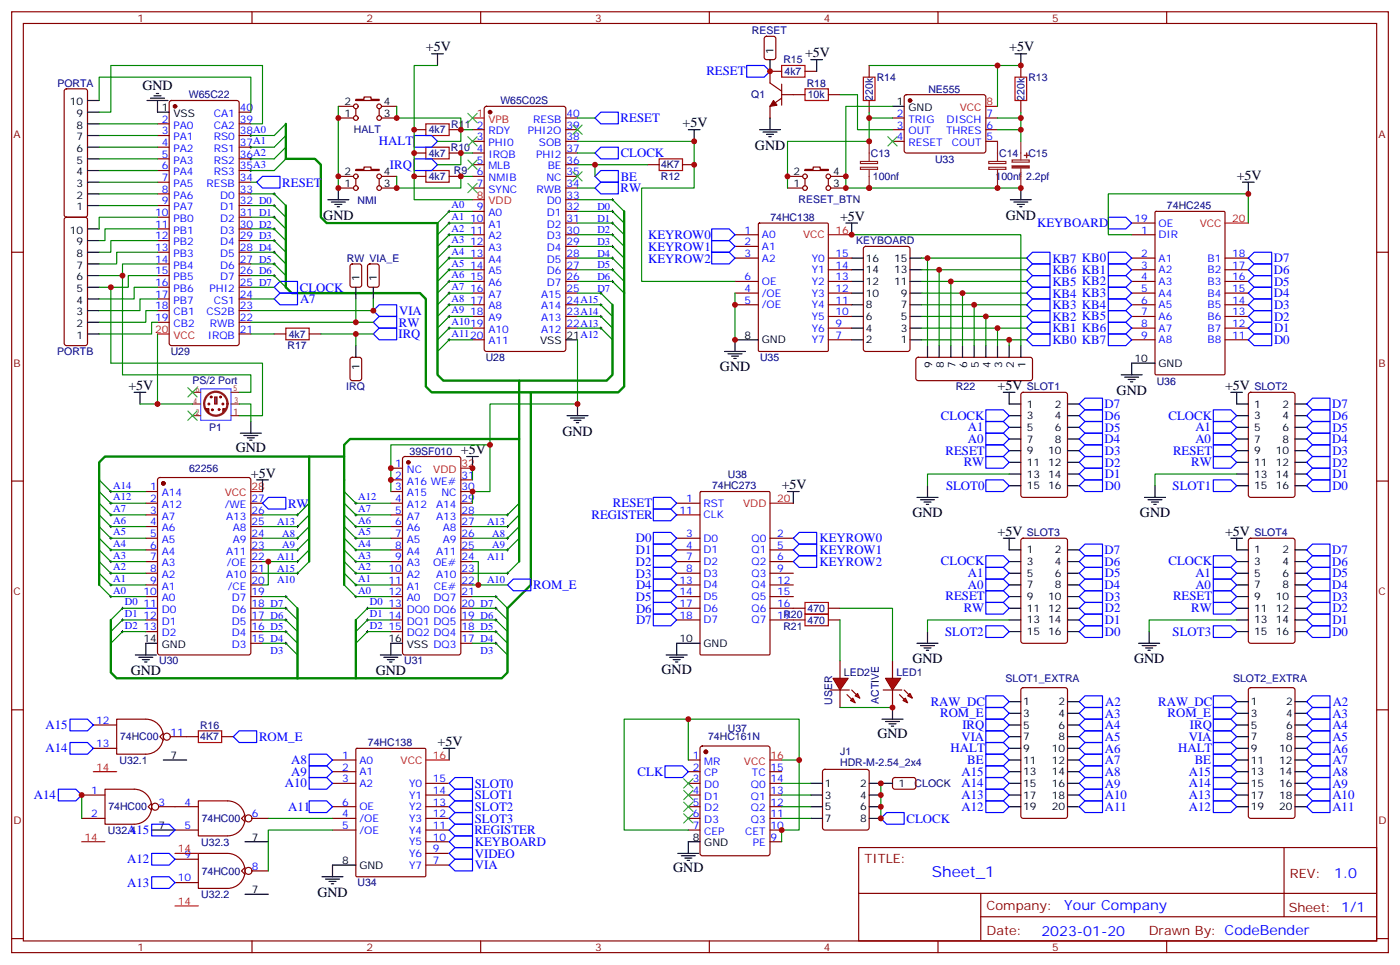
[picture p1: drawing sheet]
<svg xmlns="http://www.w3.org/2000/svg" width="423mm" height="292mm" viewBox="0 0 423 292" stroke-linecap="round" stroke-linejoin="round" font-family="sans-serif">
<defs><g id="words">
<text font-size="4.6" fill="#00f" x="281.7" y="265.2">Sheet_1</text>
<g font-size="4.2">
<text x="128.8" y="15.6">+5V</text>
<text x="243.4" y="17.3">+5V</text>
<text x="305.2" y="15.6">+5V</text>
<text x="43" y="27.2">GND</text>
<text x="206.4" y="38.5">+5V</text>
<text x="228.3" y="45.2">GND</text>
<text x="373.9" y="54.4">+5V</text>
<text x="97.8" y="66.4">GND</text>
<text x="254" y="66.7">+5V</text>
<text x="304.1" y="66.4">GND</text>
<text x="217.7" y="112.2">GND</text>
<text x="38.8" y="117.9">+5V</text>
<text x="301.6" y="117.9">+5V</text>
<text x="337.6" y="119.3">GND</text>
<text x="370.4" y="117.9">+5V</text>
<text x="170.1" y="131.6">GND</text>
<text x="71.3" y="136.6">GND</text>
<text x="139.3" y="137.3">+5V</text>
<text x="75.8" y="144.3">+5V</text>
<text x="236.4" y="147.8">+5V</text>
<text x="275.9" y="156.3">GND</text>
<text x="301.6" y="162">+5V</text>
<text x="344.7" y="156.3">GND</text>
<text x="370.4" y="162">+5V</text>
<text x="39.5" y="203.9">GND</text>
<text x="113.6" y="203.9">GND</text>
<text x="200" y="203.6">GND</text>
<text x="275.9" y="200.4">GND</text>
<text x="342.9" y="200.4">GND</text>
<text x="132.3" y="225.5">+5V</text>
<text x="265.3" y="223">GND</text>
<text x="203.6" y="263.6">GND</text>
<text x="96" y="271">GND</text>
</g>
<g font-size="4.2" fill="#00f">
<text x="403.4" y="265.4">1.0</text>
<text x="321.8" y="275">Your Company</text>
<text x="314.9" y="282.8">2023-01-20</text>
</g>
<g font-size="3.9" fill="#00f">
<text x="213.6" y="22.7">RESET</text>
<text x="187.7" y="37">RESET</text>
<text x="114.6" y="44">HALT</text>
<text x="187.7" y="47.5">CLOCK</text>
<text x="117.9" y="51">IRQ</text>
<text x="85.4" y="56.4">RESET</text>
<text x="187.7" y="58.1">RW</text>
<text x="187.7" y="54.6">BE</text>
<text x="313.6" y="68.6">KEYBOARD</text>
<text x="196" y="75.8">KEYROW1</text>
<text x="196" y="72.3">KEYROW0</text>
<text x="196" y="79.3">KEYROW2</text>
<text x="318.2" y="79.4">KB7 KB0</text>
<text x="318.2" y="82.9">KB6 KB1</text>
<text x="385.2" y="82.8">D6</text>
<text x="385.2" y="79.3">D7</text>
<text x="90.7" y="88.1">CLOCK</text>
<text x="318.2" y="86.4">KB5 KB2</text>
<text x="318.2" y="90">KB4 KB3</text>
<text x="385.2" y="89.8">D4</text>
<text x="385.2" y="86.3">D5</text>
<text x="90.7" y="91.7">A7</text>
<text x="120.7" y="95.1">VIA</text>
<text x="318.2" y="93.5">KB3 KB4</text>
<text x="385.2" y="93.4">D3</text>
<text x="120.6" y="98.7">RW</text>
<text x="318.2" y="97">KB2 KB5</text>
<text x="318.2" y="100.5">KB1 KB6</text>
<text x="385.2" y="100.4">D1</text>
<text x="385.2" y="96.9">D2</text>
<text x="120.5" y="102.3">IRQ</text>
<text x="318.2" y="104">KB0 KB7</text>
<text x="385.2" y="103.9">D0</text>
<text x="334" y="123.4">D7</text>
<text x="402.8" y="123.4">D7</text>
<text x="284.5" y="126.8">CLOCK</text>
<text x="292.7" y="130.4">A1</text>
<text x="334" y="126.9">D6</text>
<text x="334.1" y="130.4">D5</text>
<text x="353.3" y="126.8">CLOCK</text>
<text x="361.4" y="130.4">A1</text>
<text x="402.8" y="126.9">D6</text>
<text x="402.9" y="130.4">D5</text>
<text x="285.9" y="137.4">RESET</text>
<text x="292.7" y="133.9">A0</text>
<text x="334" y="133.9">D4</text>
<text x="334.1" y="137.5">D3</text>
<text x="354.7" y="137.4">RESET</text>
<text x="361.4" y="133.9">A0</text>
<text x="402.8" y="133.9">D4</text>
<text x="402.9" y="137.5">D3</text>
<text x="291.4" y="140.9">RW</text>
<text x="334.1" y="141">D2</text>
<text x="360.2" y="140.9">RW</text>
<text x="402.9" y="141">D2</text>
<text x="286.1" y="148">SLOT0</text>
<text x="334.1" y="148">D0</text>
<text x="334.1" y="144.5">D1</text>
<text x="354.6" y="148.1">SLOT1</text>
<text x="402.9" y="144.5">D1</text>
<text x="402.9" y="148">D0</text>
<text x="87.1" y="153.4">RW</text>
<text x="185.4" y="153.3">RESET</text>
<text x="178.9" y="156.9">REGISTER</text>
<text x="192.3" y="167.5">D1</text>
<text x="192.3" y="163.9">D0</text>
<text x="247.8" y="163.9">KEYROW0</text>
<text x="247.8" y="167.4">KEYROW1</text>
<text x="334" y="167.4">D7</text>
<text x="402.8" y="167.4">D7</text>
<text x="192.3" y="171">D2</text>
<text x="247.8" y="170.9">KEYROW2</text>
<text x="284.5" y="170.9">CLOCK</text>
<text x="334" y="171">D6</text>
<text x="353.3" y="170.9">CLOCK</text>
<text x="402.8" y="171">D6</text>
<text x="161.2" y="178.1">ROM_E</text>
<text x="192.3" y="174.5">D3</text>
<text x="192.3" y="178.1">D4</text>
<text x="292.7" y="174.5">A1</text>
<text x="292.7" y="178">A0</text>
<text x="334" y="178">D4</text>
<text x="334.1" y="174.5">D5</text>
<text x="361.4" y="174.5">A1</text>
<text x="361.4" y="178">A0</text>
<text x="402.8" y="178">D4</text>
<text x="402.9" y="174.5">D5</text>
<text x="192.3" y="181.6">D5</text>
<text x="192.3" y="185.1">D6</text>
<text x="285.9" y="181.5">RESET</text>
<text x="291.4" y="185">RW</text>
<text x="334.1" y="185.1">D2</text>
<text x="334.1" y="181.6">D3</text>
<text x="354.7" y="181.5">RESET</text>
<text x="360.2" y="185">RW</text>
<text x="402.9" y="185.1">D2</text>
<text x="402.9" y="181.6">D3</text>
<text x="192.3" y="188.6">D7</text>
<text x="334.1" y="188.6">D1</text>
<text x="402.9" y="188.6">D1</text>
<text x="285.8" y="192.2">SLOT2</text>
<text x="334.1" y="192.1">D0</text>
<text x="354.6" y="192.2">SLOT3</text>
<text x="402.9" y="192.1">D0</text>
<text x="281.4" y="213.3">RAW_DC</text>
<text x="334.2" y="213.3">A2</text>
<text x="350.2" y="213.3">RAW_DC</text>
<text x="403" y="213.3">A2</text>
<text x="13.8" y="220.3">A15</text>
<text x="284.3" y="216.8">ROM_E</text>
<text x="291" y="220.2">IRQ</text>
<text x="334.1" y="216.9">A3</text>
<text x="334.1" y="220.4">A4</text>
<text x="353.1" y="216.8">ROM_E</text>
<text x="359.8" y="220.2">IRQ</text>
<text x="402.9" y="220.4">A4</text>
<text x="402.9" y="216.9">A3</text>
<text x="13.8" y="227.4">A14</text>
<text x="78.3" y="223.9">ROM_E</text>
<text x="287.5" y="227.4">HALT</text>
<text x="290.7" y="223.9">VIA</text>
<text x="334.1" y="224">A5</text>
<text x="334.1" y="227.5">A6</text>
<text x="356.2" y="227.4">HALT</text>
<text x="359.5" y="223.9">VIA</text>
<text x="402.9" y="227.5">A6</text>
<text x="402.9" y="224">A5</text>
<text x="88" y="230.9">A8</text>
<text x="292.5" y="230.9">BE</text>
<text x="334.1" y="231">A7</text>
<text x="361.3" y="230.9">BE</text>
<text x="402.9" y="231">A7</text>
<text x="86.1" y="238">A10</text>
<text x="88" y="234.5">A9</text>
<text x="143.6" y="238">SLOT0</text>
<text x="192.8" y="234.6">CLK</text>
<text x="290.7" y="238">A14</text>
<text x="290.7" y="234.5">A15</text>
<text x="334.1" y="234.5">A8</text>
<text x="334.1" y="238.1">A9</text>
<text x="359.5" y="234.5">A15</text>
<text x="359.5" y="238">A14</text>
<text x="402.9" y="238.1">A9</text>
<text x="402.9" y="234.5">A8</text>
<text x="10.3" y="241.5">A14</text>
<text x="87.1" y="245.1">A11</text>
<text x="143.6" y="241.6">SLOT1</text>
<text x="143.6" y="245.1">SLOT2</text>
<text x="290.7" y="245">A12</text>
<text x="290.7" y="241.5">A13</text>
<text x="334.1" y="241.6">A10</text>
<text x="334.1" y="245.1">A11</text>
<text x="359.5" y="241.5">A13</text>
<text x="359.5" y="245">A12</text>
<text x="402.9" y="245.1">A11</text>
<text x="402.9" y="241.6">A10</text>
<text x="143.6" y="248.6">SLOT3</text>
<text x="274.1" y="248.6">CLOCK</text>
<text x="38.5" y="252.1">A15</text>
<text x="143.4" y="252.1">REGISTER</text>
<text x="143.6" y="255.7">KEYBOARD</text>
<text x="38.5" y="260.9">A12</text>
<text x="143.6" y="259.2">VIDEO</text>
<text x="143.6" y="262.7">VIA</text>
<text x="38.5" y="268">A13</text>
</g>
<g font-size="3.9" fill="#800">
<text x="261.4" y="260.7">TITLE:</text>
<text x="390" y="265.4">REV:</text>
<text x="298.3" y="274.9">Company:</text>
<text x="389.7" y="275.6">Sheet: 1/1</text>
<text x="298.3" y="282.6">Date:</text>
<text x="347.4" y="282.7">Drawn By: CodeBender</text>
</g>
<g font-size="3.2" fill="#800">
<text x="41.6" y="6.6">1</text>
<text x="110.8" y="6.6">2</text>
<text x="179.9" y="6.6">3</text>
<text x="249.1" y="6.6">4</text>
<text x="318.2" y="6.6">5</text>
<text x="4.1" y="41.7">A</text>
<text x="416.8" y="41.7">A</text>
<text x="4.1" y="110.8">B</text>
<text x="416.8" y="110.8">B</text>
<text x="4.1" y="180">C</text>
<text x="416.8" y="180">C</text>
<text x="4.1" y="249.1">D</text>
<text x="416.8" y="249.1">D</text>
<text x="41.6" y="287.4">1</text>
<text x="110.8" y="287.4">2</text>
<text x="179.9" y="287.4">3</text>
<text x="249.1" y="287.4">4</text>
<text x="318.2" y="287.4">5</text>
</g>
<g font-size="3.2" fill="#000080">
<text x="227.3" y="10.3">RESET</text>
<text x="236.9" y="19.2">R15</text>
<text x="237.2" y="22.7">4k7</text>
<text x="17.4" y="26.2">PORTA</text>
<text x="57.1" y="29.8">W65C22</text>
<text x="227.2" y="29.7">Q1</text>
<text x="243.9" y="26.2">R18</text>
<text x="244.3" y="29.8">10k</text>
<text x="265.1" y="24.4">R14</text>
<text x="280.7" y="28">NE555</text>
<text x="311" y="24.5">R13</text>
<text x="151.3" y="31.6">W65C02S</text>
<text x="263.9" y="30.4" transform="rotate(-90 263.9 30.4)">220k</text>
<text x="309.8" y="30.4" transform="rotate(-90 309.8 30.4)">220k</text>
<text x="107" y="40.3">HALT</text>
<text x="129.6" y="40.3">4k7</text>
<text x="136.5" y="38.6">R11</text>
<text x="129.6" y="47.4">4k7</text>
<text x="136.3" y="45.6">R10</text>
<text x="263.3" y="47.4">C13</text>
<text x="302.1" y="47.4">C14</text>
<text x="311" y="47.4">C15</text>
<text x="137.2" y="52.7">R9</text>
<text x="199.9" y="50.9">4K7</text>
<text x="282.7" y="49.2">U33</text>
<text x="129.6" y="54.4">4k7</text>
<text x="199.8" y="54.4">R12</text>
<text x="264" y="54.4">100nf</text>
<text x="301" y="54.4">100nf</text>
<text x="310.3" y="54.4">2.2pf</text>
<text x="108.1" y="61.5">NMI</text>
<text x="241.4" y="61.5">RESET_BTN</text>
<text x="352.9" y="63.3">74HC245</text>
<text x="232.9" y="66.8">74HC138</text>
<text x="258.9" y="73.8">KEYBOARD</text>
<text x="104.9" y="79.1">RW VIA_E</text>
<text x="17.3" y="107.3">PORTB</text>
<text x="51.6" y="107.4">U29</text>
<text x="86.9" y="105.6">R17</text>
<text x="87.3" y="102.1">4k7</text>
<text x="146.9" y="109.1">U28</text>
<text x="229.8" y="109.1">U35</text>
<text x="58.2" y="116.2">PS/2 Port</text>
<text x="104.7" y="117.9">IRQ</text>
<text x="289.1" y="117.9">R22</text>
<text x="310.5" y="117.9">SLOT1</text>
<text x="349.8" y="116.2">U36</text>
<text x="379.3" y="117.9">SLOT2</text>
<text x="63.3" y="130.3">P1</text>
<text x="123.9" y="137.4">39SF010</text>
<text x="57.2" y="142.6">62256</text>
<text x="215.3" y="147.9">74HC273</text>
<text x="220.1" y="144.4">U38</text>
<text x="310.5" y="162">SLOT3</text>
<text x="379.3" y="162">SLOT4</text>
<text x="244.2" y="185">470</text>
<text x="236.9" y="186.7">R20</text>
<text x="236.9" y="190.3">R21</text>
<text x="244.2" y="188.5">470</text>
<text x="48.1" y="200.8">U30</text>
<text x="122.2" y="200.8">U31</text>
<text x="255.2" y="204.3">LED2</text>
<text x="271.1" y="204.3">LED1</text>
<text x="304" y="206.2">SLOT1_EXTRA</text>
<text x="372.8" y="206.2">SLOT2_EXTRA</text>
<text x="251.6" y="213" transform="rotate(-90 251.6 213)">USER</text>
<text x="265.7" y="212.7" transform="rotate(-90 265.7 212.7)">ACTIVE</text>
<text x="60.5" y="220.3">R16</text>
<text x="220.1" y="221.3">U37</text>
<text x="36.3" y="223.8">74HC00</text>
<text x="60.6" y="223.8">4K7</text>
<text x="111.2" y="225.5">74HC138</text>
<text x="214.1" y="223.8">74HC161N</text>
<text x="36.2" y="230.8">U32.1</text>
<text x="254" y="231.5">HDR-M-2.54_2x4</text>
<text x="254" y="228.3">J1</text>
<text x="276.6" y="237.9">CLOCK</text>
<text x="32.8" y="244.9">74HC00</text>
<text x="61" y="248.5">74HC00</text>
<text x="32.7" y="252">U32.4</text>
<text x="60.9" y="255.5">U32.3</text>
<text x="61" y="264.4">74HC00</text>
<text x="108.1" y="267.9">U34</text>
<text x="60.9" y="271.4">U32.2</text>
</g>
<g font-size="3.2">
<text x="233.9" y="16.3" transform="rotate(-90 233.9 16.3)">1</text>
<text x="21.1" y="31.8">10</text>
<text x="23.1" y="35.3">9</text>
<text x="49" y="33.5">1</text>
<text x="52.5" y="35.3">VSS</text>
<text x="104.2" y="35.3">1</text>
<text x="104.2" y="31.8">2</text>
<text x="116.1" y="35.3">3</text>
<text x="116.1" y="31.8">4</text>
<text x="271.2" y="31.8">1</text>
<text x="274.7" y="33.5">GND</text>
<text x="23.1" y="38.8">8</text>
<text x="23.1" y="45.9">6</text>
<text x="23.1" y="42.4">7</text>
<text x="23.1" y="53">4</text>
<text x="23.1" y="49.4">5</text>
<text x="104.2" y="53">2</text>
<text x="116.1" y="53">4</text>
<text x="240" y="53">2</text>
<text x="251.9" y="53">4</text>
<text x="23.1" y="56.5">3</text>
<text x="104.2" y="56.5">1</text>
<text x="116.1" y="56.5">3</text>
<text x="240" y="56.5">1</text>
<text x="251.9" y="56.5">3</text>
<text x="23.1" y="63.5">1</text>
<text x="23.1" y="60">2</text>
<text x="21.1" y="70.6">10</text>
<text x="23.1" y="77.6">8</text>
<text x="23.1" y="74.1">9</text>
<text x="23.1" y="81.2">7</text>
<text x="261.8" y="82.6">14</text>
<text x="261.8" y="79.1">16</text>
<text x="270.4" y="82.6">13</text>
<text x="270.4" y="79.1">15</text>
<text x="23.1" y="88.2">5</text>
<text x="23.1" y="84.7">6</text>
<text x="108.7" y="85.1" transform="rotate(-90 108.7 85.1)">1</text>
<text x="113.9" y="85.1" transform="rotate(-90 113.9 85.1)">1</text>
<text x="261.8" y="89.6">10</text>
<text x="261.8" y="86.1">12</text>
<text x="270.4" y="86.1">11</text>
<text x="272.4" y="89.6">9</text>
<text x="23.1" y="95.3">3</text>
<text x="23.1" y="91.8">4</text>
<text x="261.8" y="93.2">8</text>
<text x="272.4" y="93.2">7</text>
<text x="23.1" y="98.8">2</text>
<text x="261.8" y="100.2">4</text>
<text x="261.8" y="96.7">6</text>
<text x="272.4" y="100.2">3</text>
<text x="272.4" y="96.7">5</text>
<text x="23.1" y="102.3">1</text>
<text x="163.3" y="104.1">VSS</text>
<text x="171.3" y="102.3">21A12</text>
<text x="225.2" y="102.3">8</text>
<text x="230.4" y="103.8">GND</text>
<text x="261.8" y="103.8">2</text>
<text x="272.4" y="103.8">1</text>
<text x="108.7" y="111.8" transform="rotate(-90 108.7 111.8)">1</text>
<text x="281.9" y="111.3" transform="rotate(-90 281.9 111.3)">9</text>
<text x="285.4" y="111.3" transform="rotate(-90 285.4 111.3)">8</text>
<text x="288.9" y="111.3" transform="rotate(-90 288.9 111.3)">7</text>
<text x="292.5" y="111.3" transform="rotate(-90 292.5 111.3)">6</text>
<text x="296" y="111.3" transform="rotate(-90 296 111.3)">5</text>
<text x="299.5" y="111.3" transform="rotate(-90 299.5 111.3)">4</text>
<text x="303" y="111.3" transform="rotate(-90 303 111.3)">3</text>
<text x="306.6" y="111.3" transform="rotate(-90 306.6 111.3)">2</text>
<text x="310.1" y="111.3" transform="rotate(-90 310.1 111.3)">1</text>
<text x="343.1" y="109.4">10</text>
<text x="350.3" y="110.8">GND</text>
<text x="310.4" y="123.2">1</text>
<text x="319" y="123.2">2</text>
<text x="379.2" y="123.2">1</text>
<text x="387.8" y="123.2">2</text>
<text x="310.4" y="126.7">3</text>
<text x="310.4" y="130.2">5</text>
<text x="319" y="126.7">4</text>
<text x="319" y="130.2">6</text>
<text x="379.2" y="126.7">3</text>
<text x="379.2" y="130.2">5</text>
<text x="387.8" y="126.7">4</text>
<text x="387.8" y="130.2">6</text>
<text x="310.4" y="133.7">7</text>
<text x="310.4" y="137.3">9</text>
<text x="317" y="137.3">10</text>
<text x="319" y="133.7">8</text>
<text x="379.2" y="133.7">7</text>
<text x="379.2" y="137.3">9</text>
<text x="385.8" y="137.3">10</text>
<text x="387.8" y="133.7">8</text>
<text x="310.4" y="140.8">11</text>
<text x="317" y="140.8">12</text>
<text x="379.2" y="140.8">11</text>
<text x="385.8" y="140.8">12</text>
<text x="310.4" y="144.3">13</text>
<text x="310.4" y="147.8">15</text>
<text x="317" y="144.3">14</text>
<text x="317" y="147.8">16</text>
<text x="379.2" y="144.3">13</text>
<text x="379.2" y="147.8">15</text>
<text x="385.8" y="144.3">14</text>
<text x="385.8" y="147.8">16</text>
<text x="310.4" y="167.3">1</text>
<text x="319" y="167.3">2</text>
<text x="379.2" y="167.3">1</text>
<text x="387.8" y="167.3">2</text>
<text x="310.4" y="170.8">3</text>
<text x="319" y="170.8">4</text>
<text x="379.2" y="170.8">3</text>
<text x="387.8" y="170.8">4</text>
<text x="310.4" y="174.3">5</text>
<text x="310.4" y="177.8">7</text>
<text x="319" y="174.3">6</text>
<text x="319" y="177.8">8</text>
<text x="379.2" y="174.3">5</text>
<text x="379.2" y="177.8">7</text>
<text x="387.8" y="174.3">6</text>
<text x="387.8" y="177.8">8</text>
<text x="310.4" y="181.4">9</text>
<text x="310.4" y="184.9">11</text>
<text x="317" y="181.4">10</text>
<text x="317" y="184.9">12</text>
<text x="379.2" y="181.4">9</text>
<text x="379.2" y="184.9">11</text>
<text x="385.8" y="181.4">10</text>
<text x="385.8" y="184.9">12</text>
<text x="310.4" y="188.4">13</text>
<text x="310.4" y="191.9">15</text>
<text x="317" y="188.4">14</text>
<text x="317" y="191.9">16</text>
<text x="379.2" y="188.4">13</text>
<text x="379.2" y="191.9">15</text>
<text x="385.8" y="188.4">14</text>
<text x="385.8" y="191.9">16</text>
<text x="43.4" y="194.1">14</text>
<text x="48.9" y="195.8">GND</text>
<text x="117.5" y="194.1">16</text>
<text x="123" y="195.8">VSS DQ3</text>
<text x="205.5" y="194.1">10</text>
<text x="212.7" y="195.5">GND</text>
<text x="309.4" y="213.1">1</text>
<text x="320.1" y="213.1">2</text>
<text x="378.2" y="213.1">1</text>
<text x="388.9" y="213.1">2</text>
<text x="309.4" y="216.6">3</text>
<text x="309.4" y="220.2">5</text>
<text x="320.1" y="216.6">4</text>
<text x="320.1" y="220.2">6</text>
<text x="378.2" y="216.6">3</text>
<text x="378.2" y="220.2">5</text>
<text x="388.9" y="216.6">4</text>
<text x="388.9" y="220.2">6</text>
<text x="309.4" y="223.7">7</text>
<text x="309.4" y="227.2">9</text>
<text x="318.1" y="227.2">10</text>
<text x="320.1" y="223.7">8</text>
<text x="378.2" y="223.7">7</text>
<text x="378.2" y="227.2">9</text>
<text x="386.8" y="227.2">10</text>
<text x="388.9" y="223.7">8</text>
<text x="51.5" y="229.3">7</text>
<text x="309.4" y="230.8">11</text>
<text x="318.1" y="230.8">12</text>
<text x="378.2" y="230.8">11</text>
<text x="386.8" y="230.8">12</text>
<text x="249.4" y="237.8">1</text>
<text x="260.1" y="237.8">2</text>
<text x="271.6" y="237.8">1</text>
<text x="309.4" y="234.3">13</text>
<text x="309.4" y="237.8">15</text>
<text x="318.1" y="234.3">14</text>
<text x="318.1" y="237.8">16</text>
<text x="378.2" y="234.3">13</text>
<text x="378.2" y="237.8">15</text>
<text x="386.8" y="234.3">14</text>
<text x="386.8" y="237.8">16</text>
<text x="249.4" y="241.3">3</text>
<text x="249.4" y="244.9">5</text>
<text x="260.1" y="241.3">4</text>
<text x="260.1" y="244.9">6</text>
<text x="309.4" y="241.3">17</text>
<text x="309.4" y="244.9">19</text>
<text x="318.1" y="241.3">18</text>
<text x="318.1" y="244.9">20</text>
<text x="378.2" y="241.3">17</text>
<text x="378.2" y="244.9">19</text>
<text x="386.8" y="241.3">18</text>
<text x="386.8" y="244.9">20</text>
<text x="48" y="250.5">7</text>
<text x="249.4" y="248.4">7</text>
<text x="260.1" y="248.4">8</text>
<text x="76.2" y="254">7</text>
<text x="209.5" y="254">8</text>
<text x="213" y="255.8">GND</text>
<text x="103.5" y="261.1">8</text>
<text x="108.7" y="262.5">GND</text>
<text x="76.2" y="269.9">7</text>
</g>
<g font-size="3.2" fill="#00f">
<text x="64.6" y="35.3">CA1</text>
<text x="72.5" y="33.5">40</text>
<text x="171.3" y="35.3">40</text>
<text x="271.2" y="35.3">2</text>
<text x="298.3" y="35.3">7</text>
<text x="49" y="37.1">2</text>
<text x="49" y="40.6">3</text>
<text x="52.5" y="38.8">PA0</text>
<text x="64.6" y="38.8">CA2</text>
<text x="72.5" y="40.6">38A0</text>
<text x="72.5" y="37.1">39</text>
<text x="144.2" y="38.8">2</text>
<text x="147.7" y="40.6">RDY</text>
<text x="159.6" y="40.6">PHI2O</text>
<text x="161.2" y="37.1">RESB</text>
<text x="171.3" y="38.8">39</text>
<text x="271.2" y="38.8">3</text>
<text x="274.7" y="37.1">TRIG</text>
<text x="274.7" y="40.6">OUT</text>
<text x="286.1" y="40.6">THRES</text>
<text x="286.2" y="37.1">DISCH</text>
<text x="298.3" y="38.8">6</text>
<text x="49" y="44.1">4</text>
<text x="49" y="47.7">5</text>
<text x="52.5" y="42.4">PA1</text>
<text x="52.5" y="45.9">PA2</text>
<text x="64.6" y="45.9">RS1</text>
<text x="64.6" y="42.4">RS0</text>
<text x="72.5" y="47.7">36A2</text>
<text x="72.5" y="44.1">37A1</text>
<text x="144.2" y="42.4">3</text>
<text x="144.2" y="45.9">4</text>
<text x="147.7" y="44.1">PHI0</text>
<text x="147.7" y="47.7">IRQB</text>
<text x="162.1" y="47.7">PHI2</text>
<text x="163" y="44.1">SOB</text>
<text x="171.3" y="45.9">37</text>
<text x="171.3" y="42.4">38</text>
<text x="271.2" y="42.4">4</text>
<text x="274.7" y="44.1">RESET</text>
<text x="287.8" y="44.1">COUT</text>
<text x="298.3" y="42.4">5</text>
<text x="49" y="51.2">6</text>
<text x="52.5" y="49.4">PA3</text>
<text x="52.5" y="53">PA4</text>
<text x="64.6" y="53">RS3</text>
<text x="64.6" y="49.4">RS2</text>
<text x="72.5" y="51.2">35A3</text>
<text x="144.2" y="49.4">5</text>
<text x="144.2" y="53">6</text>
<text x="147.7" y="51.2">MLB</text>
<text x="165.6" y="51.2">BE</text>
<text x="171.3" y="53">35</text>
<text x="171.3" y="49.4">36</text>
<text x="49" y="54.7">7</text>
<text x="49" y="58.2">8</text>
<text x="52.5" y="56.5">PA5</text>
<text x="62.5" y="56.5">RESB</text>
<text x="72.5" y="58.2">33</text>
<text x="72.5" y="54.7">34</text>
<text x="144.2" y="56.5">7</text>
<text x="147.7" y="54.7">NMIB</text>
<text x="147.7" y="58.2">SYNC</text>
<text x="162.3" y="58.2">RWB</text>
<text x="165.2" y="54.7">NC</text>
<text x="171.3" y="56.5">34</text>
<text x="46.9" y="65.3">10</text>
<text x="49" y="61.8">9</text>
<text x="52.5" y="60">PA6</text>
<text x="52.5" y="63.5">PA7</text>
<text x="66.6" y="63.5">D1</text>
<text x="66.6" y="60">D0</text>
<text x="72.5" y="65.3">31 D1</text>
<text x="72.5" y="61.8">32 D0</text>
<text x="136.5" y="63">A0</text>
<text x="144.2" y="63.5">9</text>
<text x="147.7" y="65.3">A0</text>
<text x="165.3" y="65.3">D1</text>
<text x="165.3" y="61.8">D0</text>
<text x="171.3" y="63.5">32</text>
<text x="171.3" y="60">33</text>
<text x="180.6" y="63.4">D0</text>
<text x="46.9" y="68.8">11</text>
<text x="52.5" y="67.1">PB0</text>
<text x="52.5" y="70.6">PB1</text>
<text x="66.6" y="70.6">D3</text>
<text x="66.6" y="67.1">D2</text>
<text x="72.5" y="68.8">30 D2</text>
<text x="136.5" y="66.5">A1</text>
<text x="136.5" y="70">A2</text>
<text x="142.2" y="67.1">10</text>
<text x="142.2" y="70.6">11</text>
<text x="147.7" y="68.8">A1</text>
<text x="165.3" y="68.8">D2</text>
<text x="171.3" y="70.6">30</text>
<text x="171.3" y="67.1">31</text>
<text x="180.6" y="67">D1</text>
<text x="180.6" y="70.5">D2</text>
<text x="225.2" y="70.6">1</text>
<text x="343.1" y="67.1">19</text>
<text x="345.1" y="70.6">1</text>
<text x="350.3" y="68.5">OE</text>
<text x="46.9" y="72.4">12</text>
<text x="46.9" y="75.9">13</text>
<text x="52.5" y="74.1">PB2</text>
<text x="52.5" y="77.6">PB3</text>
<text x="66.6" y="77.6">D5</text>
<text x="66.6" y="74.1">D4</text>
<text x="72.5" y="75.9">28 D4</text>
<text x="72.5" y="72.4">29 D3</text>
<text x="136.5" y="73.6">A3</text>
<text x="136.5" y="77.1">A4</text>
<text x="142.2" y="74.1">12</text>
<text x="142.2" y="77.6">13</text>
<text x="147.7" y="72.4">A2</text>
<text x="147.7" y="75.9">A3</text>
<text x="165.3" y="75.9">D4</text>
<text x="165.3" y="72.4">D3</text>
<text x="171.3" y="77.6">28</text>
<text x="171.3" y="74.1">29</text>
<text x="180.6" y="74">D3</text>
<text x="180.6" y="77.6">D4</text>
<text x="225.2" y="74.1">2</text>
<text x="225.2" y="77.6">3</text>
<text x="230.4" y="72">A0</text>
<text x="230.4" y="75.5">A1</text>
<text x="252.6" y="77.6">15</text>
<text x="345.1" y="77.6">2</text>
<text x="350.3" y="72">DIR</text>
<text x="372.5" y="77.6">18</text>
<text x="46.9" y="79.4">14</text>
<text x="46.9" y="82.9">15</text>
<text x="52.5" y="81.2">PB4</text>
<text x="66.6" y="81.2">D6</text>
<text x="72.5" y="82.9">26 D6</text>
<text x="72.5" y="79.4">27 D5</text>
<text x="136.5" y="80.6">A5</text>
<text x="142.2" y="81.2">14</text>
<text x="147.7" y="79.4">A4</text>
<text x="147.7" y="82.9">A5</text>
<text x="165.3" y="82.9">D6</text>
<text x="165.3" y="79.4">D5</text>
<text x="171.3" y="81.2">27</text>
<text x="180.6" y="81.1">D5</text>
<text x="230.4" y="79.1">A2</text>
<text x="245.4" y="82.6">Y1</text>
<text x="245.4" y="79.1">Y0</text>
<text x="252.6" y="81.2">14</text>
<text x="345.1" y="81.2">3</text>
<text x="350.3" y="79.1">A1</text>
<text x="350.3" y="82.6">A2</text>
<text x="365.2" y="79.1">B1</text>
<text x="365.2" y="82.6">B2</text>
<text x="372.5" y="81.2">17</text>
<text x="46.9" y="86.5">16</text>
<text x="46.9" y="90">17</text>
<text x="52.5" y="84.7">PB5</text>
<text x="52.5" y="88.2">PB6</text>
<text x="63.4" y="88.2">PHI2</text>
<text x="66.6" y="84.7">D7</text>
<text x="72.5" y="90">24</text>
<text x="72.5" y="86.5">25 D7</text>
<text x="136.5" y="84.2">A6</text>
<text x="136.5" y="87.7">A7</text>
<text x="142.2" y="84.7">15</text>
<text x="142.2" y="88.2">16</text>
<text x="147.7" y="86.5">A6</text>
<text x="147.7" y="90">A7</text>
<text x="163.6" y="90">A15</text>
<text x="165.3" y="86.5">D7</text>
<text x="171.3" y="88.2">25</text>
<text x="171.3" y="84.7">26</text>
<text x="180.6" y="84.6">D6</text>
<text x="180.6" y="88.1">D7</text>
<text x="225.2" y="88.2">4</text>
<text x="225.2" y="84.7">6</text>
<text x="230.4" y="89.6">/OE</text>
<text x="230.4" y="86.1">OE</text>
<text x="245.4" y="89.6">Y3</text>
<text x="245.4" y="86.1">Y2</text>
<text x="252.6" y="88.2">12</text>
<text x="252.6" y="84.7">13</text>
<text x="345.1" y="84.7">4</text>
<text x="345.1" y="88.2">5</text>
<text x="350.3" y="86.1">A3</text>
<text x="350.3" y="89.6">A4</text>
<text x="365.2" y="86.1">B3</text>
<text x="365.2" y="89.6">B4</text>
<text x="372.5" y="84.7">16</text>
<text x="372.5" y="88.2">15</text>
<text x="46.9" y="93.5">18</text>
<text x="52.5" y="91.8">PB7</text>
<text x="52.5" y="95.3">CB1</text>
<text x="62.4" y="95.3">CS2B</text>
<text x="64.6" y="91.8">CS1</text>
<text x="72.5" y="93.5">23</text>
<text x="136.5" y="91.2">A8</text>
<text x="136.5" y="94.7">A9</text>
<text x="142.2" y="91.8">17</text>
<text x="142.2" y="95.3">18</text>
<text x="147.7" y="93.5">A8</text>
<text x="163.6" y="93.5">A14</text>
<text x="171.3" y="95.3">23A14</text>
<text x="171.3" y="91.8">24A15</text>
<text x="225.2" y="91.8">5</text>
<text x="230.4" y="93.2">/OE</text>
<text x="245.4" y="93.2">Y4</text>
<text x="252.6" y="95.3">10</text>
<text x="252.6" y="91.8">11</text>
<text x="345.1" y="91.8">6</text>
<text x="345.1" y="95.3">7</text>
<text x="350.3" y="93.2">A5</text>
<text x="365.2" y="93.2">B5</text>
<text x="372.5" y="91.8">14</text>
<text x="372.5" y="95.3">13</text>
<text x="46.9" y="97">19</text>
<text x="52.5" y="98.8">CB2</text>
<text x="63.5" y="98.8">RWB</text>
<text x="72.5" y="100.6">21</text>
<text x="72.5" y="97">22</text>
<text x="136.5" y="101.8">A1120</text>
<text x="136.5" y="98.3">A1019</text>
<text x="147.7" y="97">A9</text>
<text x="147.7" y="100.6">A10</text>
<text x="163.6" y="100.6">A12</text>
<text x="163.6" y="97">A13</text>
<text x="171.3" y="98.8">22A13</text>
<text x="245.4" y="100.2">Y6</text>
<text x="245.4" y="96.7">Y5</text>
<text x="252.6" y="98.8">9</text>
<text x="345.1" y="98.8">8</text>
<text x="350.3" y="96.7">A6</text>
<text x="350.3" y="100.2">A7</text>
<text x="365.2" y="96.7">B6</text>
<text x="365.2" y="100.2">B7</text>
<text x="372.5" y="98.8">12</text>
<text x="62.8" y="102.3">IRQB</text>
<text x="147.7" y="104.1">A11</text>
<text x="245.4" y="103.8">Y7</text>
<text x="252.6" y="102.3">7</text>
<text x="345.1" y="102.3">9</text>
<text x="350.3" y="103.8">A8</text>
<text x="365.2" y="103.8">B8</text>
<text x="372.5" y="102.3">11</text>
<text x="119.5" y="141.1">1</text>
<text x="123" y="142.9">NC</text>
<text x="34.2" y="147.7">A14</text>
<text x="45.4" y="148.2">1</text>
<text x="48.9" y="150">A14</text>
<text x="119.5" y="144.7">2</text>
<text x="119.5" y="148.2">3</text>
<text x="123" y="146.4">A16 WE#</text>
<text x="123" y="150">A15</text>
<text x="133.5" y="150">NC</text>
<text x="139.5" y="148.2">30</text>
<text x="139.5" y="144.7">31</text>
<text x="34.2" y="154.7">A7</text>
<text x="34.2" y="151.2">A12</text>
<text x="45.4" y="155.3">3</text>
<text x="45.4" y="151.7">2</text>
<text x="48.9" y="153.5">A12</text>
<text x="68" y="153.5">/WE</text>
<text x="76" y="151.7">27</text>
<text x="76" y="155.3">26</text>
<text x="108.3" y="151.2">A12</text>
<text x="108.3" y="154.7">A7</text>
<text x="119.5" y="151.7">4</text>
<text x="119.5" y="155.3">5</text>
<text x="123" y="153.5">A12</text>
<text x="131.8" y="153.5">A14</text>
<text x="139.5" y="155.3">28</text>
<text x="139.5" y="151.7">29</text>
<text x="205.5" y="155.3">11</text>
<text x="207.5" y="151.7">1</text>
<text x="212.7" y="153.1">RST</text>
<text x="34.2" y="161.8">A5</text>
<text x="34.2" y="158.2">A6</text>
<text x="45.4" y="158.8">4</text>
<text x="48.9" y="160.5">A6</text>
<text x="48.9" y="157">A7</text>
<text x="68.3" y="157">A13</text>
<text x="70.4" y="160.5">A8</text>
<text x="76" y="158.8">25</text>
<text x="83.8" y="158.7">A13</text>
<text x="108.3" y="158.2">A6</text>
<text x="108.3" y="161.8">A5</text>
<text x="119.5" y="158.8">6</text>
<text x="123" y="157">A7</text>
<text x="123" y="160.5">A6</text>
<text x="131.8" y="157">A13</text>
<text x="133.9" y="160.5">A8</text>
<text x="139.5" y="158.8">27</text>
<text x="147.3" y="158.7">A13</text>
<text x="212.7" y="156.7">CLK</text>
<text x="34.2" y="165.3">A4</text>
<text x="45.4" y="165.8">6</text>
<text x="45.4" y="162.3">5</text>
<text x="48.9" y="167.6">A4</text>
<text x="48.9" y="164.1">A5</text>
<text x="68.3" y="167.6">A11</text>
<text x="70.4" y="164.1">A9</text>
<text x="76" y="162.3">24</text>
<text x="76" y="165.8">23</text>
<text x="85.4" y="162.2">A8</text>
<text x="85.4" y="165.8">A9</text>
<text x="108.3" y="165.3">A4</text>
<text x="119.5" y="162.3">7</text>
<text x="119.5" y="165.8">8</text>
<text x="123" y="164.1">A5</text>
<text x="123" y="167.6">A4</text>
<text x="131.8" y="167.6">A11</text>
<text x="133.9" y="164.1">A9</text>
<text x="139.5" y="165.8">25</text>
<text x="139.5" y="162.3">26</text>
<text x="148.9" y="165.8">A9</text>
<text x="148.9" y="162.2">A8</text>
<text x="207.5" y="162.3">3</text>
<text x="207.5" y="165.8">4</text>
<text x="212.7" y="163.7">D0</text>
<text x="212.7" y="167.3">D1</text>
<text x="227.3" y="163.7">Q0</text>
<text x="227.3" y="167.3">Q1</text>
<text x="234.9" y="162.3">2</text>
<text x="234.9" y="165.8">5</text>
<text x="34.2" y="172.4">A2</text>
<text x="34.2" y="168.8">A3</text>
<text x="45.4" y="172.9">8</text>
<text x="45.4" y="169.4">7</text>
<text x="48.9" y="171.1">A3</text>
<text x="68.6" y="171.1">/OE</text>
<text x="76" y="169.4">22</text>
<text x="76" y="172.9">21</text>
<text x="83.8" y="172.8">A15</text>
<text x="83.8" y="169.3">A11</text>
<text x="108.3" y="168.8">A3</text>
<text x="108.3" y="172.4">A2</text>
<text x="117.5" y="172.9">10</text>
<text x="119.5" y="169.4">9</text>
<text x="123" y="171.1">A3</text>
<text x="130.9" y="171.1">OE#</text>
<text x="139.5" y="172.9">23</text>
<text x="139.5" y="169.4">24</text>
<text x="147.3" y="169.3">A11</text>
<text x="207.5" y="169.4">7</text>
<text x="207.5" y="172.9">8</text>
<text x="212.7" y="170.8">D2</text>
<text x="227.3" y="170.8">Q2</text>
<text x="234.9" y="169.4">6</text>
<text x="234.9" y="172.9">9</text>
<text x="34.2" y="179.4">A0</text>
<text x="34.2" y="175.9">A1</text>
<text x="43.4" y="180">10</text>
<text x="45.4" y="176.4">9</text>
<text x="48.9" y="178.2">A1</text>
<text x="48.9" y="174.7">A2</text>
<text x="68.3" y="174.7">A10</text>
<text x="68.9" y="178.2">/CE</text>
<text x="76" y="176.4">20</text>
<text x="76" y="180">19</text>
<text x="83.8" y="176.3">A10</text>
<text x="108.3" y="175.9">A1</text>
<text x="108.3" y="179.4">A0</text>
<text x="117.5" y="176.4">11</text>
<text x="117.5" y="180">12</text>
<text x="123" y="174.7">A2</text>
<text x="123" y="178.2">A1</text>
<text x="131.2" y="178.2">CE#</text>
<text x="131.8" y="174.7">A10</text>
<text x="139.5" y="180">21</text>
<text x="139.5" y="176.4">22</text>
<text x="147.3" y="176.3">A10</text>
<text x="205.5" y="176.4">13</text>
<text x="205.5" y="180">14</text>
<text x="212.7" y="174.3">D3</text>
<text x="212.7" y="177.8">D4</text>
<text x="227.3" y="174.3">Q3</text>
<text x="227.3" y="177.8">Q4</text>
<text x="234.9" y="176.4">12</text>
<text x="234.9" y="180">15</text>
<text x="37.8" y="183">D0</text>
<text x="43.4" y="183.5">11</text>
<text x="48.9" y="185.2">D0</text>
<text x="48.9" y="181.7">A0</text>
<text x="70.1" y="181.7">D7</text>
<text x="70.1" y="185.2">D6</text>
<text x="76" y="183.5">18 D7</text>
<text x="111.8" y="183">D0</text>
<text x="117.5" y="183.5">13</text>
<text x="123" y="181.7">A0</text>
<text x="123" y="185.2">DQ0 DQ6</text>
<text x="131.1" y="181.7">DQ7</text>
<text x="139.5" y="183.5">20 D7</text>
<text x="205.5" y="183.5">17</text>
<text x="212.7" y="181.4">D5</text>
<text x="212.7" y="184.9">D6</text>
<text x="227.3" y="181.4">Q5</text>
<text x="227.3" y="184.9">Q6</text>
<text x="234.9" y="183.5">16</text>
<text x="37.8" y="186.5">D1</text>
<text x="37.8" y="190">D2</text>
<text x="43.4" y="190.5">13</text>
<text x="43.4" y="187">12</text>
<text x="48.9" y="188.8">D1</text>
<text x="70.1" y="188.8">D5</text>
<text x="76" y="187">17 D6</text>
<text x="76" y="190.5">16 D5</text>
<text x="111.8" y="190">D2</text>
<text x="111.8" y="186.5">D1</text>
<text x="117.5" y="187">14</text>
<text x="117.5" y="190.5">15</text>
<text x="123" y="188.8">DQ1 DQ5</text>
<text x="139.5" y="190.5">18 D5</text>
<text x="139.5" y="187">19 D6</text>
<text x="205.5" y="187">18</text>
<text x="212.7" y="188.4">D7</text>
<text x="227.3" y="188.4">Q7</text>
<text x="234.9" y="187">19</text>
<text x="48.9" y="192.3">D2</text>
<text x="70.1" y="192.3">D4</text>
<text x="70.1" y="195.8">D3</text>
<text x="76" y="194.1">15 D4</text>
<text x="81.8" y="197.5">D3</text>
<text x="123" y="192.3">DQ2 DQ4</text>
<text x="139.5" y="194.1">17 D4</text>
<text x="145.3" y="197.5">D3</text>
<text x="29.1" y="218.8">12</text>
<text x="29.1" y="225.8">13</text>
<text x="51.5" y="222.3">11</text>
<text x="103.5" y="229.3">1</text>
<text x="103.5" y="232.9">2</text>
<text x="108.7" y="230.8">A0</text>
<text x="209.5" y="229.3">1</text>
<text x="209.5" y="232.9">2</text>
<text x="213" y="231.1">MR</text>
<text x="233" y="232.9">15</text>
<text x="27.6" y="239.9">1</text>
<text x="103.5" y="236.4">3</text>
<text x="108.7" y="234.3">A1</text>
<text x="108.7" y="237.8">A2</text>
<text x="123.7" y="237.8">Y0</text>
<text x="130.9" y="239.9">14</text>
<text x="130.9" y="236.4">15</text>
<text x="209.5" y="236.4">3</text>
<text x="209.5" y="239.9">4</text>
<text x="213" y="234.6">CP</text>
<text x="213" y="238.2">D0</text>
<text x="227" y="238.2">Q0</text>
<text x="227.4" y="234.6">TC</text>
<text x="233" y="239.9">13</text>
<text x="233" y="236.4">14</text>
<text x="48" y="243.5">3</text>
<text x="55.8" y="243.5">4</text>
<text x="103.5" y="243.5">6</text>
<text x="108.7" y="244.9">OE</text>
<text x="123.7" y="244.9">Y2</text>
<text x="123.7" y="241.3">Y1</text>
<text x="130.9" y="243.5">13</text>
<text x="209.5" y="243.5">5</text>
<text x="213" y="241.7">D1</text>
<text x="213" y="245.2">D2</text>
<text x="227" y="245.2">Q2</text>
<text x="227" y="241.7">Q1</text>
<text x="233" y="243.5">12</text>
<text x="27.6" y="247">2</text>
<text x="55.8" y="250.5">5</text>
<text x="76.2" y="247">6</text>
<text x="103.5" y="247">4</text>
<text x="103.5" y="250.5">5</text>
<text x="108.7" y="248.4">/OE</text>
<text x="108.7" y="251.9">/OE</text>
<text x="123.7" y="251.9">Y4</text>
<text x="123.7" y="248.4">Y3</text>
<text x="130.9" y="250.5">11</text>
<text x="130.9" y="247">12</text>
<text x="209.5" y="247">6</text>
<text x="209.5" y="250.5">7</text>
<text x="213" y="248.7">D3</text>
<text x="227" y="248.7">Q3</text>
<text x="233" y="250.5">10</text>
<text x="233" y="247">11</text>
<text x="123.7" y="255.4">Y5</text>
<text x="130.9" y="257.6">9</text>
<text x="130.9" y="254">10</text>
<text x="213" y="252.3">CEP</text>
<text x="225.4" y="252.3">CET</text>
<text x="227.6" y="255.8">PE</text>
<text x="233" y="254">9</text>
<text x="55.8" y="259.3">9</text>
<text x="76.2" y="262.9">8</text>
<text x="123.7" y="262.5">Y7</text>
<text x="123.7" y="259">Y6</text>
<text x="130.9" y="261.1">7</text>
<text x="53.8" y="266.4">10</text>
</g>
<g font-size="3.2" fill="#f00">
<text x="144.2" y="35.3">1</text>
<text x="290.2" y="33.5">VCC</text>
<text x="298.3" y="31.8">8</text>
<text x="147.7" y="37.1">VPB</text>
<text x="144.2" y="60">8</text>
<text x="147.7" y="61.8">VDD</text>
<text x="252.6" y="70.6">16</text>
<text x="362.8" y="68.5">VCC</text>
<text x="372.5" y="67.1">20</text>
<text x="242.8" y="72">VCC</text>
<text x="46.9" y="100.6">20</text>
<text x="52.5" y="102.3">VCC</text>
<text x="131" y="142.9">VDD</text>
<text x="139.5" y="141.1">32</text>
<text x="67.9" y="150">VCC</text>
<text x="76" y="148.2">28</text>
<text x="224.7" y="153.1">VDD</text>
<text x="234.9" y="151.7">20</text>
<text x="29.1" y="232.9">14</text>
<text x="121.1" y="230.8">VCC</text>
<text x="130.9" y="229.3">16</text>
<text x="224.9" y="231.1">VCC</text>
<text x="233" y="229.3">16</text>
<text x="25.6" y="254">14</text>
<text x="53.8" y="257.6">14</text>
<text x="53.8" y="273.4">14</text>
</g>
<text font-size="3.2" fill="#8d2323" x="70.6" y="125.6">1</text>
<g font-size="2.5" fill="#8d2323">
<text x="59.2" y="118.6">6</text>
<text x="70.6" y="118.2">5</text>
<text x="58.5" y="122.1">4</text>
<text x="59.2" y="125.3">2</text>
<text x="70.9" y="121.7">3</text>
</g>
</g></defs>
<path d="M86.4 37.4v10.6h8.8l1.8 1.8v15.9l1.8 1.7h33.5v45.9l1.8 1.7h49.3l1.8-1.7v-21.2M86.4 62.1v24.7l1.8 1.8h38.8l1.8 1.7v26.5l1.7 1.8h56.5l1.7-1.8v-52.9M157 115v17.7M160.5 118.6v58.2l-7 7v19.4l-1.8 1.8h-44.1v-17.6M93.5 138h10.6M93.5 169.7v-31.7h-61.8l-1.7 1.7v37.1M157 169.7v-37h-51.2l-1.7 1.7v42.4M90 183.8v21.2h-54.7l-1.8-1.8v-15.8M90 205h17.6" fill="none" stroke="#008700" stroke-width=".71"/>
<g fill="none" stroke="#870000" stroke-width=".35">
<path d="M3.5 3.6h416.3v284.3h-416.3zM7.1 7.1h409.2v277.3h-409.2zM76.2 3.6v3.5M145.3 3.6v3.5M214.5 3.6v3.5M262.8 19.8v3.5M283.6 3.6v3.5M308.7 19.8v3.5M352.8 3.6v3.5M19.6 27.1l.5-.3h5.7l.5 .3 .2 .5v37.3l-.3 .5-.4 .3h-5.7l-.5-.3-.2-.5v-37.3zM47.6 37.4h3.6M51.4 30.6l.5-.2h19.7l.7 .4v73l-.4 .6-20 .1-.7-.5v-72.9z"/>
<path d="M72.3 37.4h3.5M72.3 33.9h3.5M102.3 35.7h4.6M102.3 32.1h4.6M107.6 30h2.5v-.7h2.1v.7h2.5v.4h-7.1zM107.6 32.8v2.2M114.7 32.8v2.2M115.4 35.7h4.5M115.4 32.1h4.5M125.2 39.2h3.6M135.8 39.2h3.5M142.9 39.2h3.5"/>
<path d="M146.6 32.3l.5-.2h23.3l.6 .5 .1 72.9-.5 .7h-23.5l-.6-.4-.1-73zM171.1 39.2h3.5M171.1 35.7h3.5M236.4 21.6h-3.6v3.5l3.6 2.5M236.4 28.6h7M236.4 29.7l-3.6 2.4v3.6M236.4 25.4v6.4M243.4 21.6h3.5M250.5 28.6h3.5M262.8 30.4v3.5M269.9 39.2h3.5M269.9 35.7h3.5"/>
<path d="M273.6 28.8l.5-.2h23.3l.5 .2 .2 .5-.1 16.5-.6 .4h-23.6l-.4-.7v-16.2zM298.1 39.2h3.5M298.1 35.7h3.5M308.7 30.4v3.5M47.6 41h3.6M47.6 44.5h3.6M47.6 48h3.6M47.6 51.5h3.6M47.6 55.1h3.6M47.6 58.6h3.6M72.3 41h3.5M72.3 44.5h3.5"/>
<path d="M72.3 48h3.5M72.3 51.5h3.5M72.3 55.1h3.5M72.3 58.6h3.5M102.3 53.3h4.6M102.3 56.8h4.6M107.6 51.2h2.5v-.7h2.1v.7h2.5v.3h-7.1zM107.6 54v2.1M114.7 54v2.1M115.4 53.3h4.5M115.4 56.8h4.5M125.2 46.2h3.6"/>
<path d="M125.2 53.3h3.6M135.8 46.2h3.5M135.8 53.3h3.5M142.9 42.7h3.5M142.9 46.2h3.5M142.9 49.8h3.5M142.9 53.3h3.5M142.9 56.8h3.5M171.1 42.7h3.5M171.1 46.2h3.5M171.1 49.8h3.5M171.1 53.3h3.5"/>
<path d="M171.1 56.8h3.5M195.8 49.8h3.5M206.4 49.8h3.5M238.1 53.3h4.6M238.1 56.8h4.6M243.4 51.2h2.5v-.7h2.1v.7h2.5v.3h-7.1zM243.4 54v2.1M250.5 54v2.1M251.2 53.3h4.6M251.2 56.8h4.6M269.9 42.7h3.5M298.1 42.7h3.5"/>
<path d="M3.5 76.2h3.6M19.6 65.9l.5-.2h5.7l.5 .2 .2 .5v37.4l-.3 .5-.4 .2h-5.7l-.5-.3-.2-.4v-37.4zM47.6 76.2h3.6M47.6 62.1h3.6M47.6 65.7h3.6M47.6 69.2h3.6M47.6 72.7h3.6M47.6 79.8h3.6M72.3 76.2h3.5M72.3 62.1h3.5M72.3 65.7h3.5M72.3 69.2h3.5"/>
<path d="M72.3 72.7h3.5M72.3 79.8h3.5M142.9 63.9h3.5M142.9 67.4h3.5M142.9 70.9h3.5M142.9 74.5h3.5M142.9 78h3.5M171.1 63.9h3.5M171.1 67.4h3.5M171.1 70.9h3.5M171.1 74.5h3.5M171.1 78h3.5"/>
<path d="M171.1 60.4h3.5M222.2 70.9h7.1M222.2 74.5h7.1M222.2 78h7.1M229.4 67.6l.3-.2h20.4l.3 .2 .1 38.3-.2 .3h-20.6l-.3-.2zM250.5 78h7M261.3 74.7l.5-.2h12.7l.6 .4 .1 30.6-.5 .7h-12.9l-.7-.4v-30.6zM342.2 67.4h7M342.2 70.9h7M342.2 78h7M349.3 64.1l.3-.2h20.5l.3 .2v48.8l-.2 .3-20.6 .1-.3-.2zM370.4 78h7.1"/>
<path d="M416.3 76.2h3.5M47.6 83.3h3.6M47.6 86.8h3.6M47.6 90.3h3.6M47.6 93.9h3.6M47.6 97.4h3.6M72.3 83.3h3.5M72.3 86.8h3.5M72.3 90.3h3.5M72.3 93.9h3.5M72.3 97.4h3.5M142.9 81.5h3.5"/>
<path d="M142.9 85.1h3.5M142.9 88.6h3.5M142.9 92.1h3.5M142.9 95.6h3.5M142.9 99.2h3.5M171.1 81.5h3.5M171.1 85.1h3.5M171.1 88.6h3.5M171.1 92.1h3.5M171.1 95.6h3.5M171.1 99.2h3.5M222.2 85.1h7.1"/>
<path d="M222.2 88.6h7.1M222.2 92.1h7.1M250.5 81.5h7M250.5 85.1h7M250.5 88.6h7M250.5 92.1h7M250.5 95.6h7M250.5 99.2h7M342.2 81.5h7M342.2 85.1h7M342.2 88.6h7M342.2 92.1h7"/>
<path d="M342.2 95.6h7M342.2 99.2h7M370.4 81.5h7.1M370.4 85.1h7.1M370.4 88.6h7.1M370.4 92.1h7.1M370.4 95.6h7.1M370.4 99.2h7.1M72.3 100.9h3.5M82.9 100.9h3.5M93.5 100.9h3.5M142.9 102.7h3.5"/>
<path d="M250.5 102.7h7M308.9 118.8l.5-.2h12.7l.6 .4 .1 30.6-.5 .7h-12.9l-.7-.4v-30.6zM342.2 102.7h7M370.4 102.7h7.1M377.7 118.8l.5-.2h12.7l.6 .4 .1 30.6-.5 .7h-12.9l-.7-.4v-30.6zM121.9 138.2l.5-.2h16.2l.7 .4v58.8l-.4 .7h-16.5l-.6-.4-.1-58.8zM3.5 145.4h3.6M44.1 152.1h3.5M44.1 155.6h3.5M44.1 159.1h3.5M44.1 148.6h3.5M47.9 144.5l.4-.2h26.8l.7 .5v52.4l-.4 .7h-27.1l-.6-.4-.1-52.5z"/>
<path d="M75.8 152.1h3.6M75.8 155.6h3.6M75.8 159.1h3.6M118.2 152.1h3.5M118.2 155.6h3.5M118.2 159.1h3.5M118.2 148.6h3.5M118.2 141.5h3.5M118.2 145h3.5M139.3 152.1h3.6M139.3 155.6h3.6M139.3 159.1h3.6"/>
<path d="M139.3 148.6h3.6M139.3 145h3.6M204.6 152.1h7.1M204.6 155.6h7.1M211.7 148.7l.3-.1h20.5l.3 .1v48.9l-.2 .3h-20.6l-.3-.1zM416.3 145.4h3.5M44.1 162.7h3.5M44.1 166.2h3.5M44.1 169.7h3.5M44.1 173.2h3.5M44.1 176.8h3.5M75.8 162.7h3.6"/>
<path d="M75.8 166.2h3.6M75.8 169.7h3.6M75.8 173.2h3.6M75.8 176.8h3.6M118.2 162.7h3.5M118.2 166.2h3.5M118.2 169.7h3.5M118.2 173.2h3.5M118.2 176.8h3.5M139.3 162.7h3.6M139.3 166.2h3.6M139.3 169.7h3.6"/>
<path d="M139.3 173.2h3.6M139.3 176.8h3.6M204.6 162.7h7.1M204.6 166.2h7.1M204.6 169.7h7.1M204.6 173.2h7.1M204.6 176.8h7.1M232.8 162.7h7.1M232.8 166.2h7.1M232.8 169.7h7.1M232.8 173.2h7.1M232.8 176.8h7.1"/>
<path d="M308.9 162.9l.5-.2h12.7l.6 .4 .1 30.6-.5 .7h-12.9l-.7-.4v-30.6zM377.7 162.9l.5-.2h12.7l.6 .4 .1 30.6-.5 .7h-12.9l-.7-.4v-30.6zM44.1 180.3h3.5M44.1 187.4h3.5M44.1 190.9h3.5M75.8 180.3h3.6M75.8 183.8h3.6M75.8 187.4h3.6M75.8 190.9h3.6M75.8 194.4h3.6M118.2 180.3h3.5M118.2 183.8h3.5"/>
<path d="M118.2 187.4h3.5M118.2 190.9h3.5M139.3 180.3h3.6M139.3 183.8h3.6M139.3 187.4h3.6M139.3 190.9h3.6M139.3 194.4h3.6M204.6 180.3h7.1M204.6 183.8h7.1M204.6 187.4h7.1M232.8 180.3h7.1M232.8 183.8h10.6"/>
<path d="M232.8 187.4h10.6M250.5 183.8h3.5M250.5 187.4h3.5M3.5 214.5h3.6M28.2 219.1h7.1M35.3 217.3h8.8a5.3 5.3 0 0 1 5.3 5.3 5.3 5.3 0 0 1-5.3 5.3h-8.8zM308.9 208l.5-.2h12.7l.6 .5 .1 38.3-.5 .7h-12.9l-.7-.4v-38.4zM377.7 208l.5-.2h12.7l.6 .5 .1 38.3-.5 .7h-12.9l-.7-.4v-38.4zM416.3 214.5h3.5M28.2 226.2h7.1M31.7 238.5h8.9a5.3 5.3 0 0 1 5.3 5.3 5.3 5.3 0 0 1-5.3 5.3h-8.9zM49.4 221.6l-1.1 1 1.1 1.1"/>
<path d="M51.5 222.6h8.5M67 222.6h3.6M100.5 229.7h7.1M100.5 233.2h7.1M100.5 236.7h7.1M107.7 226.3l.2-.1h20.5l.3 .1 .1 38.3-.2 .3-20.7 .1-.3-.2zM128.8 236.7h7M24.7 247.3h7M24.7 240.3h7M45.9 242.7l-1.1 1.1 1.1 1.1M48 243.8h12M52.9 259.7h7.1"/>
<path d="M52.9 250.9h7.1M60 257.9h8.8a5.3 5.3 0 0 1 5.3 5.3 5.3 5.3 0 0 1-5.3 5.3h-8.8zM60 242h8.8a5.3 5.3 0 0 1 5.3 5.3 5.3 5.3 0 0 1-5.3 5.3h-8.8zM74.1 246.3l-1.1 1 1.1 1.1M76.2 247.3h4.9M100.5 247.3h7.1M100.5 243.8h7.1M100.5 250.9h7.1M128.8 247.3h7M128.8 243.8h7M128.8 250.9h7M128.8 240.3h7"/>
<path d="M128.8 257.9h7M128.8 254.4h7M259.6 256.2h156.7v28.2h-156.7zM388.3 256.2v20.9M52.9 266.7h7.1M74.1 262.1l-1.1 1.1 1.1 1.1M76.2 263.2h4.9M128.8 261.4h7M259.7 270h156.4M296.6 277.1h119.5M296.6 270v14.1M3.5 283.7h3.6"/>
<path d="M76.2 284.4v3.5M145.3 284.4v3.5M214.5 284.4v3.5M283.6 284.4v3.5M352.8 284.4v3.5M416.3 283.7h3.5"/>
<circle cx="107.6" cy="35.7" r=".71"/>
<circle cx="107.6" cy="32.1" r=".71"/>
<circle cx="114.7" cy="35.7" r=".71"/>
<circle cx="114.7" cy="32.1" r=".71"/>
<circle cx="107.6" cy="56.8" r=".71"/>
<circle cx="107.6" cy="53.3" r=".71"/>
<circle cx="114.7" cy="56.8" r=".71"/>
<circle cx="114.7" cy="53.3" r=".71"/>
<circle cx="243.4" cy="56.8" r=".71"/>
<circle cx="243.4" cy="53.3" r=".71"/>
<circle cx="250.5" cy="53.3" r=".71"/>
<circle cx="250.5" cy="56.8" r=".71"/>
<circle cx="50.4" cy="222.6" r="1.06"/>
<circle cx="46.9" cy="243.8" r="1.06"/>
<circle cx="75.1" cy="247.3" r="1.06"/>
<circle cx="75.1" cy="263.2" r="1.06"/>
</g>
<g fill="#870000" stroke="#870000" stroke-width=".35">
<path d="M233.9 30.4l1 1.4-2.1 .3z"/>
<circle cx="148.2" cy="33.9" r=".53"/>
<circle cx="52.9" cy="32.1" r=".53"/>
<circle cx="49.4" cy="146.1" r=".53"/>
<circle cx="123.5" cy="139.7" r=".53"/>
<circle cx="275.2" cy="30.4" r=".53"/>
</g>
<g fill="none" stroke="#f00" stroke-width=".35">
<path d="M142.9 35.7h3.5M298.1 32.1h3.5M142.9 60.4h3.5M250.5 70.9h7M370.4 67.4h7.1M47.6 100.9h3.6M75.8 148.6h3.6M139.3 141.5h3.6M232.8 152.1h7.1M28.2 233.2h7.1M128.8 229.7h7M24.7 254.4h7"/>
<path d="M52.9 257.9h7.1M52.9 273.8h7.1"/>
</g>
<g fill="none" stroke="#000" stroke-width=".35">
<path d="M26.5 33.9h3.5M26.5 37.4h3.5M26.5 30.4h3.5M47.6 33.9h3.6M269.9 32.1h3.5M26.5 58.6h3.5M26.5 55.1h3.5M26.5 51.5h3.5M26.5 48h3.5M26.5 44.5h3.5M26.5 41h3.5M26.5 62.1h3.5"/>
<path d="M26.5 79.8h3.5M26.5 76.2h3.5M26.5 72.7h3.5M26.5 69.2h3.5M257.5 78h3.6M275.2 78h3.5M26.5 97.4h3.5M26.5 93.9h3.5M26.5 90.3h3.5M26.5 86.8h3.5M26.5 83.3h3.5M257.5 99.2h3.6"/>
<path d="M257.5 95.6h3.6M257.5 92.1h3.6M257.5 88.6h3.6M257.5 85.1h3.6M257.5 81.5h3.6M275.2 99.2h3.5M275.2 95.6h3.5M275.2 92.1h3.5M275.2 88.6h3.5M275.2 85.1h3.5M275.2 81.5h3.5M26.5 100.9h3.5"/>
<path d="M171.1 102.7h3.5M222.2 102.7h7.1M257.5 102.7h3.6M275.2 102.7h3.5M342.2 109.7h7M305.2 122.1h3.5M305.2 125.6h3.5M305.2 129.2h3.5M305.2 132.7h3.5M305.2 136.2h3.5M305.2 139.7h3.5M322.8 122.1h3.5"/>
<path d="M322.8 125.6h3.5M322.8 129.2h3.5M322.8 132.7h3.5M322.8 136.2h3.5M322.8 139.7h3.5M373.9 122.1h3.6M373.9 125.6h3.6M373.9 129.2h3.6M373.9 132.7h3.6M373.9 136.2h3.6M373.9 139.7h3.6M391.6 122.1h3.5"/>
<path d="M391.6 125.6h3.5M391.6 129.2h3.5M391.6 132.7h3.5M391.6 136.2h3.5M391.6 139.7h3.5M305.2 143.3h3.5M305.2 146.8h3.5M322.8 143.3h3.5M322.8 146.8h3.5M373.9 143.3h3.6M373.9 146.8h3.6M391.6 143.3h3.5"/>
<path d="M391.6 146.8h3.5M305.2 166.2h3.5M305.2 169.7h3.5M305.2 173.2h3.5M305.2 176.8h3.5M322.8 166.2h3.5M322.8 169.7h3.5M322.8 173.2h3.5M322.8 176.8h3.5M373.9 166.2h3.6M373.9 169.7h3.6M373.9 173.2h3.6"/>
<path d="M373.9 176.8h3.6M391.6 166.2h3.5M391.6 169.7h3.5M391.6 173.2h3.5M391.6 176.8h3.5M44.1 194.4h3.5M118.2 194.4h3.5M204.6 194.4h7.1M305.2 180.3h3.5M305.2 183.8h3.5M305.2 187.4h3.5M305.2 190.9h3.5"/>
<path d="M322.8 180.3h3.5M322.8 183.8h3.5M322.8 187.4h3.5M322.8 190.9h3.5M373.9 180.3h3.6M373.9 183.8h3.6M373.9 187.4h3.6M373.9 190.9h3.6M391.6 180.3h3.5M391.6 183.8h3.5M391.6 187.4h3.5M391.6 190.9h3.5"/>
<path d="M305.2 212.1h3.5M305.2 215.6h3.5M305.2 219.1h3.5M322.8 212.1h3.5M322.8 215.6h3.5M322.8 219.1h3.5M373.9 212.1h3.6M373.9 215.6h3.6M373.9 219.1h3.6M391.6 212.1h3.5M391.6 215.6h3.5M391.6 219.1h3.5"/>
<path d="M49.4 229.7h7M305.2 229.7h3.5M305.2 222.6h3.5M305.2 226.2h3.5M305.2 233.2h3.5M305.2 236.7h3.5M322.8 229.7h3.5M322.8 222.6h3.5M322.8 226.2h3.5M322.8 233.2h3.5M322.8 236.7h3.5M373.9 229.7h3.6"/>
<path d="M373.9 222.6h3.6M373.9 226.2h3.6M373.9 233.2h3.6M373.9 236.7h3.6M391.6 229.7h3.5M391.6 222.6h3.5M391.6 226.2h3.5M391.6 233.2h3.5M391.6 236.7h3.5M45.9 250.9h7M74.1 254.4h7M305.2 240.3h3.5"/>
<path d="M305.2 243.8h3.5M322.8 240.3h3.5M322.8 243.8h3.5M373.9 240.3h3.6M373.9 243.8h3.6M391.6 240.3h3.5M391.6 243.8h3.5M74.1 270.3h7M100.5 261.4h7.1"/>
</g>
<path d="M44.1 183.8h3.5" fill="none" stroke="#00f" stroke-width=".35"/>
<path d="M236.4 19.8h7v3.5h-7zM128.8 37.4h7v3.6h-7zM243.4 26.8h7.1v3.6h-7.1zM261.1 23.3h3.5v7.1h-3.5zM306.9 23.3h3.5v7.1h-3.5zM128.8 51.5h7v3.6h-7zM128.8 44.5h7v3.5h-7zM199.3 48h7.1v3.5h-7.1zM86.4 99.2h7.1v3.5h-7.1zM243.4 182.1h7.1v3.5h-7.1zM243.4 185.6h7.1v3.5h-7.1zM60 220.9h7v3.5h-7z" fill="none" stroke="#a10000" stroke-width=".35"/>
<path d="M260.2 48.8h5.2v.6h-5.2zM260.2 50.6h5.2v.6h-5.2zM262.8 42.7v6M262.8 51.2v5.6M299 48.8h5.2v.6h-5.2zM299 50.6h5.2v.6h-5.2zM301.6 42.7v6M301.6 51.2v5.6M306 48.4h5.2v.6h-5.2zM308.7 42.7v5.7M308.7 50.8v6" fill="none" stroke="#8c2424" stroke-width=".35"/>
<g fill="#8c2424" stroke="#8c2424" stroke-width=".35">
<path d="M306 50.1h5.2v.7h-5.2z"/>
<path d="M309.7 47h1.4z"/>
<path d="M310.4 46.2v1.5z"/>
</g>
<g fill="#f00" stroke="#870000" stroke-width=".35">
<path d="M267.8 205h4.5l-2.4 3.5z"/>
<path d="M267.1 208.5h5.6z"/>
</g>
<g fill="#870000" stroke="#870000" stroke-width=".35">
<path d="M273.4 208.5l1.4 1.4z"/>
<path d="M272 209.9l1.4 1.4z"/>
</g>
<g fill="#f00" stroke="#870000" stroke-width=".35">
<path d="M275.2 209.6l.7 1.4-1.4-.7z"/>
<path d="M273 211.7l.8-.7 .7 1.4z"/>
</g>
<path d="M269.9 199.7v5.3M269.9 208.5v5.3" fill="none" stroke="#870000" stroke-width=".35"/>
<g fill="#f00" stroke="#870000" stroke-width=".35">
<path d="M251.9 205h4.6l-2.5 3.5z"/>
<path d="M251.2 208.5h5.6z"/>
</g>
<g fill="#870000" stroke="#870000" stroke-width=".35">
<path d="M257.5 208.5l1.4 1.4z"/>
<path d="M256.1 209.9l1.4 1.4z"/>
</g>
<g fill="#f00" stroke="#870000" stroke-width=".35">
<path d="M259.3 209.6l.7 1.4-1.4-.7z"/>
<path d="M257.2 211.7l.7-.7 .7 1.4z"/>
</g>
<path d="M231.3 11.2l.5-.2h2.1l.6 .4 .1 5.9-.5 .7h-2.3l-.7-.4v-5.9zM106.1 80l.4-.2h2.2l.6 .4 .1 5.9-.5 .7h-2.4l-.6-.4-.1-5.9zM111.4 80l.4-.2h2.1l.7 .4 .1 5.9-.5 .7h-2.4l-.6-.4-.1-5.9zM106.1 108.2l.4-.2h2.2l.6 .4 .1 5.9-.5 .7h-2.4l-.6-.4-.1-5.9zM277.2 108.2l.4-.2h33.9l.5 .2 .2 .5v5.6l-.2 .5-.5 .2h-33.9l-.5-.2-.2-.5v-5.6zM254 199.7v5.3M254 208.5v5.3M270.1 235.2l.5-.2h5.9l.4 .7v2.4l-.7 .4-5.9-.1-.4-.6v-2.1z" fill="none" stroke="#870000" stroke-width=".35"/>
<g fill="none" stroke="#000" stroke-width=".35">
<path d="M232.8 18v3.6M107.6 86.8v3.5M112.9 86.8v3.5M107.6 104.5v3.5M280.5 104.5v3.5M284 104.5v3.5M287.5 104.5v3.5M291 104.5v3.5M294.6 104.5v3.5M298.1 104.5v3.5M301.6 104.5v3.5M305.2 104.5v3.5"/>
<path d="M308.7 104.5v3.5M266.3 236.7h3.6"/>
</g>
<path d="M60.7 117.5h9.1v9.5h-9.1z" fill="#fff" stroke="#09f" stroke-width=".35"/>
<path d="M67.4 123.5h1l-1 1.4z" fill="#333" stroke="#900" stroke-width=".35"/>
<circle cx="65.2" cy="122" r="3.6" fill="none" stroke="#8c2424" stroke-width=".71"/>
<path d="M64.9 120h.7v2.1h-.7z" fill="#666" stroke="#900" stroke-width=".35"/>
<path d="M58.2 118.6h2.5M69.8 118.6h2.5M58.2 122.1h2.5M58.2 125.6h2.5M69.8 122.1h2.5M69.8 125.6h2.5" fill="none" stroke="#8c2424" stroke-width=".35"/>
<g fill="#666" stroke="#900" stroke-width=".35">
<circle cx="63.9" cy="120" r=".26"/>
<circle cx="63.1" cy="122.1" r=".26"/>
<circle cx="66.7" cy="120" r=".26"/>
<circle cx="67.4" cy="122.1" r=".26"/>
<circle cx="66.2" cy="123.8" r=".26"/>
</g>
<path d="M62.1 123.5h1v1.4z" fill="#333" stroke="#900" stroke-width=".35"/>
<circle cx="64.2" cy="123.9" r=".26" fill="#666" stroke="#900" stroke-width=".35"/>
<circle cx="213.4" cy="227.2" r=".53" fill="#870000" stroke="#870000" stroke-width=".35"/>
<g fill="none" stroke="#870000" stroke-width=".35">
<path d="M208.1 229.7h3.6M208.1 233.2h3.6M208.1 236.7h3.6M211.9 225.7l.5-.2h19.7l.7 .4v32l-.4 .7h-20l-.7-.4v-32zM232.8 233.2h3.6M232.8 236.7h3.6M248.9 232.7l.5-.2h12.7l.5 .2 .2 .5v17l-.2 .5-.5 .2h-12.7l-.5-.3-.2-.4v-17zM208.1 240.3h3.6M208.1 243.8h3.6M208.1 247.3h3.6M208.1 250.9h3.6M232.8 240.3h3.6"/>
<path d="M232.8 243.8h3.6M232.8 247.3h3.6M232.8 250.9h3.6M232.8 254.4h3.6"/>
</g>
<g fill="none" stroke="#000" stroke-width=".35">
<path d="M130.5 16.3h3.6M132.3 16.3v3.5M245.2 18h3.5M246.9 18v3.6M306.9 16.3h3.5M308.7 16.3v3.5M44.4 30.4h6.4M45.5 29.7h4.2M46.6 29h2.1M47.3 28.3h.7M47.6 30.4v3.5M208.1 39.2h3.6"/>
<path d="M209.9 39.2v3.5M229.7 39.2h6.3M230.7 39.9h4.2M232.8 35.7v3.5M102.3 56.8v3.6M231.8 40.6h2.1M232.5 41.3h.7M308.7 56.8v3.6M375.7 55.1h3.5M377.5 55.1v3.5M99.1 60.4h6.4M100.2 61.1h4.2"/>
<path d="M101.2 61.8h2.2M102 62.5h.7M255.8 67.4h3.5M257.5 67.4v3.5M305.5 60.4h6.4M306.6 61.1h4.2M307.6 61.8h2.1M308.3 62.5h.7M40.6 118.6h3.5M42.3 118.6v3.5M219.1 106.2h6.3M220.1 106.9h4.3"/>
<path d="M221.2 107.6h2.1M221.9 108.3h.7M222.2 102.7v3.5M303.4 118.6h3.5M305.2 118.6v3.5M339 113.3h6.4M340.1 114h4.2M341.1 114.7h2.2M341.8 115.4h.7M342.2 109.7v3.6M372.2 118.6h3.5M373.9 118.6v3.5"/>
<path d="M72.7 130.9h6.3M73.7 131.6h4.3M74.8 132.3h2.1M75.5 133h.7M75.8 127.4v3.5M141.1 138h3.5M142.9 138v3.5M171.4 125.6h6.4M172.5 126.3h4.2M173.6 127h2.1M174.3 127.7h.7M174.6 122.1v3.5"/>
<path d="M77.6 145h3.5M79.4 145v3.6M238.1 148.6h3.6M239.9 148.6v3.5M277.3 150.3h6.3M278.3 151h4.3M279.4 151.7h2.1M280.1 152.4h.7M280.5 146.8v3.5M346.1 150.3h6.3M347.1 151h4.3M348.2 151.7h2.1"/>
<path d="M348.9 152.4h.7M349.2 146.8v3.5M303.4 162.7h3.5M305.2 162.7v3.5M372.2 162.7h3.5M373.9 162.7v3.5M40.9 197.9h6.4M42 198.6h4.2M43 199.4h2.2M44.1 194.4v3.5M115 197.9h6.4M116.1 198.6h4.2"/>
<path d="M117.1 199.4h2.1M118.2 194.4v3.5M201.4 197.9h6.4M202.5 198.6h4.2M203.6 199.4h2.1M204.6 194.4v3.5M277.3 194.4h6.3M278.3 195.1h4.3M279.4 195.8h2.1M280.1 196.5h.7M280.5 190.9v3.5M344.3 194.4h6.4"/>
<path d="M345.4 195.1h4.2M346.4 195.8h2.1M347.1 196.5h.7M347.5 190.9v3.5M43.7 200.1h.7M117.8 200.1h.7M204.3 200.1h.7M266.7 217.3h6.3M267.8 218.1h4.2M268.8 218.8h2.1M269.5 219.5h.7M269.9 213.8v3.5"/>
<path d="M134.1 226.2h3.5M135.8 226.2v3.5M245.2 236.7h3.5M262.8 236.7h3.5M205 257.9h6.3M206 258.6h4.3M207.1 259.3h2.1M211.7 254.4h-3.6v3.5M245.2 240.3h3.5M245.2 243.8h3.5M245.2 247.3h3.5M262.8 240.3h3.5"/>
<path d="M262.8 243.8h3.5M262.8 247.3h3.5M97.4 265h6.3M98.4 265.7h4.3M99.5 266.4h2.1M100.2 267.1h.7M100.5 261.4v3.6M207.8 260h.7"/>
</g>
<path d="M232.8 229.7h3.6" fill="none" stroke="#f00" stroke-width=".35"/>
<g fill="none" stroke="#000" stroke-width=".3">
<path d="M75.5 41h.7M75.5 44.5h.7M75.5 48h.7M75.5 51.5h.7M75.8 40.6v.7M75.8 44.1v.7M75.8 47.7v.7M75.8 51.2v.7M82.5 58.6h.8M82.9 58.2v.7M82.5 62.1h.8M82.5 65.7h.8"/>
<path d="M82.5 69.2h.8M82.5 72.7h.8M82.5 76.2h.8M82.5 79.8h.8M82.9 61.8v.7M82.9 65.3v.7M82.9 68.8v.7M82.9 72.4v.7M82.9 75.9v.7M82.9 79.4v.7M135.5 63.9h.7M135.5 67.4h.7"/>
<path d="M135.5 70.9h.7M135.5 74.5h.7M135.5 78h.7M135.8 63.5v.7M135.8 67.1v.7M135.8 70.6v.7M135.8 74.1v.7M135.8 77.6v.8M184.9 63.9h.7M184.9 67.4h.7M184.9 70.9h.7M184.9 74.5h.7"/>
<path d="M184.9 78h.7M184.9 60.4h.7M185.2 60v.7M185.2 63.5v.7M185.2 67.1v.7M185.2 70.6v.7M185.2 74.1v.7M185.2 77.6v.8M82.5 83.3h.8M82.9 82.9v.7M135.5 81.5h.7M135.5 85.1h.7"/>
<path d="M135.5 88.6h.7M135.5 92.1h.7M135.5 95.6h.7M135.5 99.2h.7M135.8 81.2v.7M135.8 84.7v.7M135.8 88.2v.7M135.8 91.8v.7M135.8 95.3v.7M135.8 98.8v.7M181.3 88.6h.7M181.3 92.1h.7"/>
<path d="M181.3 95.6h.7M181.3 99.2h.7M181.7 88.2v.7M181.7 91.8v.7M181.7 95.3v.7M181.7 98.8v.7M184.9 81.5h.7M184.9 85.1h.7M185.2 81.2v.7M185.2 84.7v.7M135.5 102.7h.7M135.8 102.3v.7"/>
<path d="M33.2 159.1h.7M33.2 155.6h.7M33.2 152.1h.7M33.2 148.6h.7M33.5 148.2v.7M33.5 151.7v.7M33.5 155.3v.7M33.5 158.8v.7M89.6 159.1h.7M89.6 155.6h.7M90 155.3v.7M90 158.8v.7"/>
<path d="M107.2 159.1h.7M107.2 155.6h.7M107.2 152.1h.7M107.6 151.7v.7M107.6 155.3v.7M107.6 158.8v.7M153.1 159.1h.7M153.1 155.6h.7M153.5 155.3v.7M153.5 158.8v.7M33.2 176.8h.7M33.2 173.2h.7"/>
<path d="M33.2 169.7h.7M33.2 166.2h.7M33.2 162.7h.7M33.5 162.3v.7M33.5 165.8v.7M33.5 169.4v.7M33.5 172.9v.7M33.5 176.4v.7M33.5 180v.7M86.4 180v.7M89.6 173.2h.7M89.6 169.7h.7"/>
<path d="M89.6 166.2h.7M89.6 162.7h.7M90 162.3v.7M90 165.8v.7M90 169.4v.7M90 172.9v.7M107.2 176.8h.7M107.2 173.2h.7M107.2 169.7h.7M107.2 166.2h.7M107.2 162.7h.7M107.6 162.3v.7"/>
<path d="M107.6 165.8v.7M107.6 169.4v.7M107.6 172.9v.7M107.6 176.4v.7M107.6 180v.7M149.9 180v.7M153.1 173.2h.7M153.1 166.2h.7M153.1 162.7h.7M153.5 162.3v.7M153.5 165.8v.7M153.5 172.9v.7"/>
<path d="M33.2 180.3h.7M36.7 183.8h.7M36.7 187.4h.7M36.7 190.9h.7M37 183.5v.7M37 187v.7M37 190.5v.7M86.1 183.8h.7M86.1 187.4h.7M86.1 190.9h.7M86.1 194.4h.7M86.1 180.3h.7"/>
<path d="M86.4 183.5v.7M86.4 187v.7M86.4 190.5v.7M86.4 194.1v.7M107.2 180.3h.7M110.8 183.8h.7M110.8 187.4h.7M110.8 190.9h.7M111.1 183.5v.7M111.1 187v.7M111.1 190.5v.7M149.6 183.8h.7"/>
<path d="M149.6 187.4h.7M149.6 190.9h.7M149.6 194.4h.7M149.6 180.3h.7M149.9 183.5v.7M149.9 187v.7M149.9 190.5v.7M149.9 194.1v.7"/>
</g>
<g fill="none" stroke="#00f" stroke-width=".35">
<path d="M225.8 19.8h5.3l1.7 1.8-1.7 1.7h-5.3zM179.9 35.7l1.8-1.8h5.3v3.5h-5.3zM77.6 55.1l1.8-1.8h5.3v3.5h-5.3zM125.2 41h5.3l1.8 1.7-1.8 1.8h-5.3zM125.2 48h5.3l1.8 1.8-1.8 1.7h-5.3zM179.9 56.8l1.8-1.7h5.3v3.5h-5.3zM179.9 46.2l1.8-1.7h5.3v3.5h-5.3zM179.9 53.3l1.8-1.8h5.3v3.6h-5.3zM215.2 76.2h5.3l1.7 1.8-1.7 1.8h-5.3zM215.2 72.7h5.3l1.7 1.8-1.7 1.7h-5.3zM215.2 69.2h5.3l1.7 1.7-1.7 1.8h-5.3zM310.4 78l1.8-1.8h5.3v3.6h-5.3z"/>
<path d="M335.1 65.7h5.3l1.8 1.7-1.8 1.8h-5.3zM335.1 76.2h5.3l1.8 1.8-1.8 1.8h-5.3zM335.1 79.8h5.3l1.8 1.7-1.8 1.8h-5.3zM377.5 78l1.7-1.8h5.3v3.6h-5.3zM82.9 86.8l1.8-1.7h5.3v3.5h-5.3zM82.9 90.3l1.8-1.7h5.3v3.5h-5.3zM112.9 97.4l1.8-1.8h5.2v3.6h-5.2zM112.9 93.9l1.8-1.8h5.2v3.5h-5.2zM310.4 81.5l1.8-1.7h5.3v3.5h-5.3zM310.4 85.1l1.8-1.8h5.3v3.5h-5.3zM310.4 88.6l1.8-1.8h5.3v3.5h-5.3zM310.4 92.1l1.8-1.8h5.3v3.6h-5.3z"/>
<path d="M310.4 95.6l1.8-1.7h5.3v3.5h-5.3zM310.4 99.2l1.8-1.8h5.3v3.5h-5.3zM335.1 83.3h5.3l1.8 1.8-1.8 1.7h-5.3zM335.1 86.8h5.3l1.8 1.8-1.8 1.7h-5.3zM335.1 90.3h5.3l1.8 1.8-1.8 1.8h-5.3zM335.1 93.9h5.3l1.8 1.7-1.8 1.8h-5.3zM335.1 97.4h5.3l1.8 1.8-1.8 1.7h-5.3zM377.5 99.2l1.7-1.8h5.3v3.5h-5.3zM377.5 95.6l1.7-1.7h5.3v3.5h-5.3zM377.5 92.1l1.7-1.8h5.3v3.6h-5.3zM377.5 88.6l1.7-1.8h5.3v3.5h-5.3zM377.5 85.1l1.7-1.8h5.3v3.5h-5.3z"/>
<path d="M377.5 81.5l1.7-1.7h5.3v3.5h-5.3zM112.9 100.9l1.8-1.7h5.2v3.5h-5.2zM310.4 102.7l1.8-1.8h5.3v3.6h-5.3zM335.1 100.9h5.3l1.8 1.8-1.8 1.8h-5.3zM377.5 102.7l1.7-1.8h5.3v3.6h-5.3zM298.1 123.9h5.3l1.8 1.7-1.8 1.8h-5.3zM298.1 127.4h5.3l1.8 1.8-1.8 1.7h-5.3zM298.1 130.9h5.3l1.8 1.8-1.8 1.7h-5.3zM298.1 138h5.3l1.8 1.7-1.8 1.8h-5.3zM298.1 134.4h5.3l1.8 1.8-1.8 1.8h-5.3zM326.3 139.7l1.8-1.7h5.3v3.5h-5.3zM326.3 136.2l1.8-1.8h5.3v3.6h-5.3z"/>
<path d="M326.3 132.7l1.8-1.8h5.3v3.5h-5.3zM326.3 129.2l1.8-1.8h5.3v3.5h-5.3zM326.3 125.6l1.8-1.7h5.3v3.5h-5.3zM326.3 122.1l1.8-1.8h5.3v3.6h-5.3zM366.9 134.4h5.3l1.7 1.8-1.7 1.8h-5.3zM366.9 138h5.3l1.7 1.7-1.7 1.8h-5.3zM366.9 130.9h5.3l1.7 1.8-1.7 1.7h-5.3zM366.9 127.4h5.3l1.7 1.8-1.7 1.7h-5.3zM366.9 123.9h5.3l1.7 1.7-1.7 1.8h-5.3zM395.1 122.1l1.8-1.8h5.3v3.6h-5.3zM395.1 125.6l1.8-1.7h5.3v3.5h-5.3zM395.1 129.2l1.8-1.8h5.3v3.5h-5.3z"/>
<path d="M395.1 132.7l1.8-1.8h5.3v3.5h-5.3zM395.1 139.7l1.8-1.7h5.3v3.5h-5.3zM396.9 134.4h5.3v3.6h-5.3l-1.8-1.8zM79.4 152.1l1.7-1.8h5.3v3.5h-5.3zM197.6 150.3h5.2l1.8 1.8-1.8 1.7h-5.2zM197.6 153.8h5.2l1.8 1.8-1.8 1.8h-5.2zM298.1 145h5.3l1.8 1.8-1.8 1.8h-5.3zM326.3 146.8l1.8-1.8h5.3v3.6h-5.3zM326.3 143.3l1.8-1.8h5.3v3.5h-5.3zM366.9 145h5.3l1.7 1.8-1.7 1.8h-5.3zM395.1 143.3l1.8-1.8h5.3v3.5h-5.3zM396.9 145h5.3v3.6h-5.3l-1.8-1.8z"/>
<path d="M153.5 176.8l1.7-1.8h5.3v3.5h-5.3zM197.6 178.5h5.2l1.8 1.8-1.8 1.8h-5.2zM197.6 175h5.2l1.8 1.8-1.8 1.7h-5.2zM197.6 171.5h5.2l1.8 1.7-1.8 1.8h-5.2zM197.6 168h5.2l1.8 1.7-1.8 1.8h-5.2zM197.6 164.4h5.2l1.8 1.8-1.8 1.8h-5.2zM197.6 160.9h5.2l1.8 1.8-1.8 1.7h-5.2zM239.9 162.7l1.8-1.8h5.2v3.5h-5.2zM239.9 169.7l1.8-1.7h5.2v3.5h-5.2zM241.7 164.4h5.2v3.6h-5.2l-1.8-1.8zM298.1 168h5.3l1.8 1.7-1.8 1.8h-5.3zM298.1 171.5h5.3l1.8 1.7-1.8 1.8h-5.3z"/>
<path d="M298.1 175h5.3l1.8 1.8-1.8 1.7h-5.3zM298.1 178.5h5.3l1.8 1.8-1.8 1.8h-5.3zM326.3 176.8l1.8-1.8h5.3v3.5h-5.3zM326.3 173.2l1.8-1.7h5.3v3.5h-5.3zM326.3 169.7l1.8-1.7h5.3v3.5h-5.3zM326.3 166.2l1.8-1.8h5.3v3.6h-5.3zM366.9 168h5.3l1.7 1.7-1.7 1.8h-5.3zM366.9 171.5h5.3l1.7 1.7-1.7 1.8h-5.3zM366.9 175h5.3l1.7 1.8-1.7 1.7h-5.3zM366.9 178.5h5.3l1.7 1.8-1.7 1.8h-5.3zM395.1 176.8l1.8-1.8h5.3v3.5h-5.3zM395.1 173.2l1.8-1.7h5.3v3.5h-5.3z"/>
<path d="M395.1 169.7l1.8-1.7h5.3v3.5h-5.3zM396.9 164.4h5.3v3.6h-5.3l-1.8-1.8zM197.6 185.6h5.2l1.8 1.8-1.8 1.7h-5.2zM197.6 182.1h5.2l1.8 1.7-1.8 1.8h-5.2zM298.1 189.1h5.3l1.8 1.8-1.8 1.8h-5.3zM298.1 182.1h5.3l1.8 1.7-1.8 1.8h-5.3zM326.3 190.9l1.8-1.8h5.3v3.6h-5.3zM326.3 187.4l1.8-1.8h5.3v3.5h-5.3zM326.3 183.8l1.8-1.7h5.3v3.5h-5.3zM326.3 180.3l1.8-1.8h5.3v3.6h-5.3zM366.9 189.1h5.3l1.7 1.8-1.7 1.8h-5.3zM366.9 182.1h5.3l1.7 1.7-1.7 1.8h-5.3z"/>
<path d="M395.1 190.9l1.8-1.8h5.3v3.6h-5.3zM395.1 187.4l1.8-1.8h5.3v3.5h-5.3zM395.1 180.3l1.8-1.8h5.3v3.6h-5.3zM396.9 182.1h5.3v3.5h-5.3l-1.8-1.8zM21.2 217.3h5.3l1.7 1.8-1.7 1.8h-5.3zM298.1 210.3h5.3l1.8 1.8-1.8 1.7h-5.3zM298.1 213.8h5.3l1.8 1.8-1.8 1.7h-5.3zM298.1 217.3h5.3l1.8 1.8-1.8 1.8h-5.3zM326.3 212.1l1.8-1.8h5.3v3.5h-5.3zM326.3 215.6l1.8-1.8h5.3v3.5h-5.3zM326.3 219.1l1.8-1.8h5.3v3.6h-5.3zM366.9 213.8h5.3l1.7 1.8-1.7 1.7h-5.3z"/>
<path d="M366.9 210.3h5.3l1.7 1.8-1.7 1.7h-5.3zM366.9 217.3h5.3l1.7 1.8-1.7 1.8h-5.3zM395.1 219.1l1.8-1.8h5.3v3.6h-5.3zM395.1 212.1l1.8-1.8h5.3v3.5h-5.3zM396.9 213.8h5.3v3.5h-5.3l-1.8-1.7zM17.6 238.5h5.3l1.8 1.8-1.8 1.7h-5.3zM21.2 224.4h5.3l1.7 1.8-1.7 1.7h-5.3zM70.6 222.6l1.7-1.7h5.3v3.5h-5.3zM93.5 227.9h5.3l1.7 1.8-1.7 1.8h-5.3zM93.5 231.5h5.3l1.7 1.7-1.7 1.8h-5.3zM93.5 235h5.3l1.7 1.7-1.7 1.8h-5.3zM135.8 236.7l1.8-1.7h5.3v3.5h-5.3z"/>
<path d="M201.1 231.5h5.3l1.7 1.7-1.7 1.8h-5.3zM298.1 238.5h5.3l1.8 1.8-1.8 1.7h-5.3zM298.1 235h5.3l1.8 1.7-1.8 1.8h-5.3zM298.1 231.5h5.3l1.8 1.7-1.8 1.8h-5.3zM298.1 224.4h5.3l1.8 1.8-1.8 1.7h-5.3zM298.1 227.9h5.3l1.8 1.8-1.8 1.8h-5.3zM298.1 220.9h5.3l1.8 1.7-1.8 1.8h-5.3zM326.3 222.6l1.8-1.7h5.3v3.5h-5.3zM326.3 226.2l1.8-1.8h5.3v3.5h-5.3zM326.3 229.7l1.8-1.8h5.3v3.6h-5.3zM326.3 233.2l1.8-1.7h5.3v3.5h-5.3zM326.3 236.7l1.8-1.7h5.3v3.5h-5.3z"/>
<path d="M366.9 227.9h5.3l1.7 1.8-1.7 1.8h-5.3zM366.9 224.4h5.3l1.7 1.8-1.7 1.7h-5.3zM366.9 231.5h5.3l1.7 1.7-1.7 1.8h-5.3zM366.9 235h5.3l1.7 1.7-1.7 1.8h-5.3zM366.9 238.5h5.3l1.7 1.8-1.7 1.7h-5.3zM366.9 220.9h5.3l1.7 1.7-1.7 1.8h-5.3zM395.1 236.7l1.8-1.7h5.3v3.5h-5.3zM395.1 233.2l1.8-1.7h5.3v3.5h-5.3zM395.1 222.6l1.8-1.7h5.3v3.5h-5.3zM396.9 238.5h5.3v3.5h-5.3l-1.8-1.7zM396.9 227.9h5.3v3.6h-5.3l-1.8-1.8zM396.9 224.4h5.3v3.5h-5.3l-1.8-1.7z"/>
<path d="M45.9 249.1h5.3l1.7 1.8-1.7 1.7h-5.3zM45.9 257.9h5.3l1.7 1.8-1.7 1.7h-5.3zM93.5 242h5.3l1.7 1.8-1.7 1.8h-5.3zM135.8 240.3l1.8-1.8h5.3v3.5h-5.3zM135.8 243.8l1.8-1.8h5.3v3.6h-5.3zM135.8 257.9l1.8-1.7h5.3v3.5h-5.3zM135.8 250.9l1.8-1.8h5.3v3.5h-5.3zM135.8 254.4l1.8-1.8h5.3v3.6h-5.3zM137.6 245.6h5.3v3.5h-5.3l-1.8-1.8zM137.6 259.7h5.3v3.5h-5.3l-1.8-1.8zM268.1 245.6h5.3v3.5h-5.3l-1.8-1.8zM298.1 242h5.3l1.8 1.8-1.8 1.8h-5.3z"/>
<path d="M326.3 240.3l1.8-1.8h5.3v3.5h-5.3zM326.3 243.8l1.8-1.8h5.3v3.6h-5.3zM366.9 242h5.3l1.7 1.8-1.7 1.8h-5.3zM395.1 243.8l1.8-1.8h5.3v3.6h-5.3zM45.9 265h5.3l1.7 1.7-1.7 1.8h-5.3z"/>
</g>
<g fill="none" stroke="#008700" stroke-width=".35">
<path d="M132.3 19.8h-7.1v40.6h17.7M262.8 19.8h45.9M301.6 19.8v12.3M30 30.4v-7.1h45.8v10.6M30 33.9h3.5v-14.1h45.9v17.6h-3.6M30 37.4h17.6M102.3 32.1v24.7M119.9 32.1v3.6h19.4v3.5h3.6M139.3 39.2v3.5h-7M174.6 35.7h5.3M254 28.6h5.3v10.6h10.6M262.8 33.9v8.8h-24.7v14.1"/>
<path d="M262.8 35.7h7.1M269.9 32.1h-14.1v24.7h52.9M301.6 35.7h7.1v7M301.6 39.2h7.1M308.7 33.9v1.8M30 41h17.6M30 44.5h17.6M30 48h17.6M30 51.5h17.6M30 55.1h17.6M30 58.6h17.6M75.8 41h7.1"/>
<path d="M75.8 44.5h7.1M75.8 48h7.1M75.8 51.5h7.1M75.8 55.1h1.8M75.8 58.6h7.1M119.9 53.3v3.5h19.4v-3.5h3.6M142.9 46.2h-3.6v3.6h-7M174.6 42.7h35.3v14.1h-15.9v28.3h28.2M174.6 49.8h21.2M174.6 56.8h5.3M174.6 46.2h5.3M179.9 49.8v3.5"/>
<path d="M30 62.1h17.6M47.6 65.7h-17.6v3.5M47.6 69.2h-15.9v3.5h-1.7M47.6 72.7h-14.1v3.5h-3.5M47.6 76.2h-12.3v3.6h-5.3M47.6 79.8h-10.6v3.5h-7M75.8 62.1h7.1M75.8 65.7h7.1M75.8 69.2h7.1M75.8 72.7h7.1M75.8 76.2h7.1M75.8 79.8h7.1"/>
<path d="M135.8 78h7.1M135.8 74.5h7.1M135.8 70.9h7.1M135.8 67.4h7.1M135.8 63.9h7.1M174.6 78h10.6M174.6 74.5h10.6M174.6 70.9h10.6M174.6 67.4h10.6M174.6 63.9h10.6M174.6 60.4h10.6M257.5 70.9h51.2v33.6"/>
<path d="M278.7 78h31.7M280.5 78v26.5M377.5 67.4v-8.8h-42.4v12.3h7.1M33.5 86.8v22.9h45.9v15.9h-7.1M37 83.3v30h38.8v5.3h-3.5M47.6 83.3h-8.8v3.5h-8.8M47.6 86.8h-7v3.5h-10.6M47.6 90.3h-5.3v3.6h-12.3M47.6 93.9h-3.5v3.5h-14.1M47.6 97.4h-1.7v3.5h-15.9M75.8 83.3h7.1M75.8 86.8h7.1"/>
<path d="M75.8 97.4h37.1M75.8 90.3h7.1M107.6 90.3v7.1M112.9 90.3v3.6h-37.1M135.8 99.2h7.1M135.8 95.6h7.1M135.8 92.1h7.1M135.8 88.6h7.1M135.8 85.1h7.1M135.8 81.5h7.1M174.6 99.2h7.1M174.6 95.6h7.1"/>
<path d="M174.6 92.1h7.1M174.6 88.6h7.1M174.6 85.1h10.6M174.6 81.5h10.6M222.2 88.6v14.1M278.7 99.2h31.7M278.7 95.6h31.7M278.7 92.1h31.7M278.7 88.6h31.7M278.7 85.1h31.7M278.7 81.5h31.7M284 81.5v23"/>
<path d="M287.5 85.1v19.4M291 88.6v15.9M294.6 92.1v12.4M298.1 95.6v8.9M301.6 99.2v5.3M47.6 100.9v21.2h-5.3M75.8 100.9h7.1M97 100.9h15.9M107.6 100.9v3.6M135.8 102.7h7.1M174.6 102.7v19.4h-26.4v12.3M278.7 102.7h31.7"/>
<path d="M305.2 102.7v1.8M47.6 122.1h10.6M72.3 122.1h3.5v5.3M33.5 159.1h10.6M33.5 155.6h10.6M33.5 152.1h10.6M33.5 148.6h10.6M79.4 159.1h10.6M79.4 155.6h10.6M107.6 159.1h10.6M107.6 155.6h10.6M107.6 152.1h10.6"/>
<path d="M118.2 148.6v-14.2h30v14.2h-5.3v3.5M142.9 159.1h10.6M142.9 155.6h10.6M142.9 141.5v3.5M305.2 143.3h-24.7v3.5M373.9 143.3h-24.7v3.5M33.5 176.8h10.6M33.5 173.2h10.6M33.5 169.7h10.6M33.5 166.2h10.6M33.5 162.7h10.6M79.4 169.7h1.7v7.1h-1.7"/>
<path d="M79.4 173.2h10.6M79.4 166.2h10.6M79.4 162.7h10.6M81.1 169.7h8.9M107.6 176.8h10.6M107.6 173.2h10.6M107.6 169.7h10.6M107.6 166.2h10.6M107.6 162.7h10.6M142.9 169.7h1.7v7.1h-1.7M142.9 173.2h10.6M142.9 166.2h10.6"/>
<path d="M142.9 162.7h10.6M144.6 176.8h8.9M33.5 180.3h10.6M37 190.9h7.1M37 187.4h7.1M37 183.8h7.1M79.4 190.9h7M79.4 187.4h7M79.4 183.8h7M79.4 194.4h7M79.4 180.3h7M107.6 180.3h10.6"/>
<path d="M111.1 190.9h7.1M111.1 187.4h7.1M111.1 183.8h7.1M142.9 190.9h7M142.9 187.4h7M142.9 183.8h7M142.9 194.4h7M142.9 180.3h7M254 183.8h15.9v15.9M254 187.4v12.3M305.2 187.4h-24.7v3.5M373.9 187.4h-26.4v3.5"/>
<path d="M208.1 217.3h33.6v12.4h-5.3M254 213.8h15.9M208.1 229.7v-12.4h-19.4v33.6h19.4M236.4 236.7h8.8M241.7 229.7v21.2h-5.3v3.5M266.3 236.7v10.6M24.7 240.3v7M81.1 247.3h19.4M100.5 250.9h-19.4v12.3M236.4 247.3h8.8M236.4 240.3h8.8M236.4 243.8h8.8"/>
</g>
<g fill="#c00">
<circle cx="125.2" cy="53.3" r=".88"/>
<circle cx="119.9" cy="56.8" r=".88"/>
<circle cx="139.3" cy="53.3" r=".88"/>
<circle cx="102.3" cy="56.8" r=".88"/>
<circle cx="125.2" cy="46.2" r=".88"/>
<circle cx="125.2" cy="39.2" r=".88"/>
<circle cx="102.3" cy="53.3" r=".88"/>
<circle cx="139.3" cy="39.2" r=".88"/>
<circle cx="179.9" cy="49.8" r=".88"/>
<circle cx="209.9" cy="42.7" r=".88"/>
<circle cx="139.3" cy="46.2" r=".88"/>
<circle cx="102.3" cy="35.7" r=".88"/>
<circle cx="119.9" cy="35.7" r=".88"/>
<circle cx="301.6" cy="56.8" r=".88"/>
<circle cx="308.7" cy="56.8" r=".88"/>
<circle cx="262.8" cy="56.8" r=".88"/>
<circle cx="308.7" cy="39.2" r=".88"/>
<circle cx="262.8" cy="42.7" r=".88"/>
<circle cx="308.7" cy="19.8" r=".88"/>
<circle cx="308.7" cy="35.7" r=".88"/>
<circle cx="301.6" cy="19.8" r=".88"/>
<circle cx="262.8" cy="35.7" r=".88"/>
<circle cx="238.1" cy="53.3" r=".88"/>
<circle cx="255.8" cy="56.8" r=".88"/>
<circle cx="255.8" cy="53.3" r=".88"/>
<circle cx="142.9" cy="141.5" r=".88"/>
<circle cx="142.9" cy="148.6" r=".88"/>
<circle cx="118.2" cy="141.5" r=".88"/>
<circle cx="148.2" cy="134.4" r=".88"/>
<circle cx="174.6" cy="122.1" r=".88"/>
<circle cx="118.2" cy="145" r=".88"/>
<circle cx="81.1" cy="169.7" r=".88"/>
<circle cx="144.6" cy="176.8" r=".88"/>
<circle cx="24.7" cy="240.3" r=".88"/>
<circle cx="232.8" cy="21.6" r=".88"/>
<circle cx="209.9" cy="49.8" r=".88"/>
<circle cx="269.9" cy="213.8" r=".88"/>
<circle cx="112.9" cy="93.9" r=".88"/>
<circle cx="107.6" cy="97.4" r=".88"/>
<circle cx="107.6" cy="100.9" r=".88"/>
<circle cx="222.3" cy="102.7" r=".88"/>
<circle cx="222.3" cy="92.1" r=".88"/>
<circle cx="257.5" cy="70.9" r=".88"/>
<circle cx="305.2" cy="102.7" r=".88"/>
<circle cx="301.6" cy="99.2" r=".88"/>
<circle cx="298.1" cy="95.6" r=".88"/>
<circle cx="294.6" cy="92.1" r=".88"/>
<circle cx="291" cy="88.6" r=".88"/>
<circle cx="287.5" cy="85.1" r=".88"/>
<circle cx="284" cy="81.5" r=".88"/>
<circle cx="280.5" cy="78" r=".88"/>
<circle cx="33.5" cy="86.8" r=".88"/>
<circle cx="37" cy="83.3" r=".88"/>
<circle cx="47.6" cy="122.1" r=".88"/>
<circle cx="377.5" cy="58.6" r=".88"/>
<circle cx="208.1" cy="217.3" r=".88"/>
<circle cx="236.4" cy="250.9" r=".88"/>
<circle cx="241.7" cy="229.7" r=".88"/>
<circle cx="266.3" cy="240.3" r=".88"/>
<circle cx="266.3" cy="243.8" r=".88"/>
<circle cx="266.3" cy="247.3" r=".88"/>
<circle cx="266.3" cy="236.7" r=".88"/>
</g>
<g fill="none" stroke="#008700" stroke-width=".35">
<path d="M86.4 37.4l-3.5 3.6M82.9 58.6l3.5 3.5M86.4 41l-3.5 3.5M86.4 44.5l-3.5 3.5M86.4 48l-3.5 3.5M82.9 62.1l3.5 3.6M82.9 65.7l3.5 3.5M82.9 69.2l3.5 3.5M82.9 72.7l3.5 3.5M82.9 76.2l3.5 3.6M82.9 79.8l3.5 3.5M135.8 63.9l-3.5 3.5"/>
<path d="M135.8 67.4l-3.5 3.5M135.8 70.9l-3.5 3.6M135.8 74.5l-3.5 3.5M135.8 78l-3.5 3.5M185.2 60.4l3.5 3.5M185.2 63.9l3.5 3.5M185.2 67.4l3.5 3.5M185.2 70.9l3.5 3.6M185.2 74.5l3.5 3.5M185.2 78l3.5 3.5M82.9 83.3l3.5 3.5M135.8 81.5l-3.5 3.6"/>
<path d="M135.8 85.1l-3.5 3.5M135.8 88.6l-3.5 3.5M135.8 92.1l-3.5 3.5M135.8 95.6l-3.5 3.6M135.8 99.2l-3.5 3.5M181.7 99.2l3.5 3.5M181.7 95.6l3.5 3.6M181.7 92.1l3.5 3.5M181.7 88.6l3.5 3.5M185.2 81.5l3.5 3.6M185.2 85.1l3.5 3.5M135.8 102.7l-3.5 3.5"/>
<path d="M30 159.1l3.5 3.6M30 155.6l3.5 3.5M30 152.1l3.5 3.5M30 148.6l3.5 3.5M30 145l3.5 3.6M93.5 159.1l-3.5 3.6M93.5 155.6l-3.5 3.5M93.5 152.1l-3.5 3.5M104.1 148.6l3.5 3.5M104.1 152.1l3.5 3.5M104.1 155.6l3.5 3.5M104.1 159.1l3.5 3.6"/>
<path d="M157 152.1l-3.5 3.5M157 155.6l-3.5 3.5M157 159.1l-3.5 3.6M30 176.8l3.5 3.5M30 173.2l3.5 3.6M30 169.7l3.5 3.5M30 166.2l3.5 3.5M30 162.7l3.5 3.5M93.5 169.7l-3.5 3.5M93.5 162.7l-3.5 3.5M93.5 166.2l-3.5 3.5M104.1 162.7l3.5 3.5"/>
<path d="M104.1 166.2l3.5 3.5M104.1 169.7l3.5 3.5M104.1 173.2l3.5 3.6M104.1 176.8l3.5 3.5M157 162.7l-3.5 3.5M157 169.7l-3.5 3.5M37 183.8l-3.5 3.6M37 187.4l-3.5 3.5M37 190.9l-3.5 3.5M86.4 180.3l3.6 3.5M86.4 183.8l3.6 3.6M86.4 187.4l3.6 3.5"/>
<path d="M86.4 190.9l3.6 3.5M86.4 194.4l3.6 3.5M111.1 190.9l-3.5 3.5M111.1 187.4l-3.5 3.5M111.1 183.8l-3.5 3.6M149.9 194.4l3.6 3.5M149.9 190.9l3.6 3.5M149.9 187.4l3.6 3.5M149.9 183.8l3.6 3.6M149.9 180.3l3.6 3.5"/>
</g>
<g fill="none" stroke="#3c3" stroke-width=".35">
<path d="M141.5 34.3l2.8 2.8M144.3 34.3l-2.8 2.8M173.2 37.8l2.8 2.8M176 37.8l-2.8 2.8M141.5 41.3l2.8 2.8M141.5 48.4l2.8 2.8M141.5 55.4l2.8 2.8M144.3 41.3l-2.8 2.8M144.3 48.4l-2.8 2.8M144.3 55.4l-2.8 2.8M173.2 51.9l2.8 2.8M176 51.9l-2.8 2.8"/>
<path d="M268.5 41.3l2.8 2.8M271.3 41.3l-2.8 2.8M56.8 117.2l2.8 2.8M59.6 117.2l-2.8 2.8M56.8 124.2l2.8 2.8M59.6 124.2l-2.8 2.8M206.7 235.3l2.8 2.9M206.7 238.9l2.8 2.8M209.5 235.3l-2.8 2.9M209.5 238.9l-2.8 2.8M206.7 242.4l2.8 2.8M206.7 245.9l2.8 2.8"/>
<path d="M209.5 242.4l-2.8 2.8M209.5 245.9l-2.8 2.8"/>
</g>
<use href="#words"/>
</svg>
